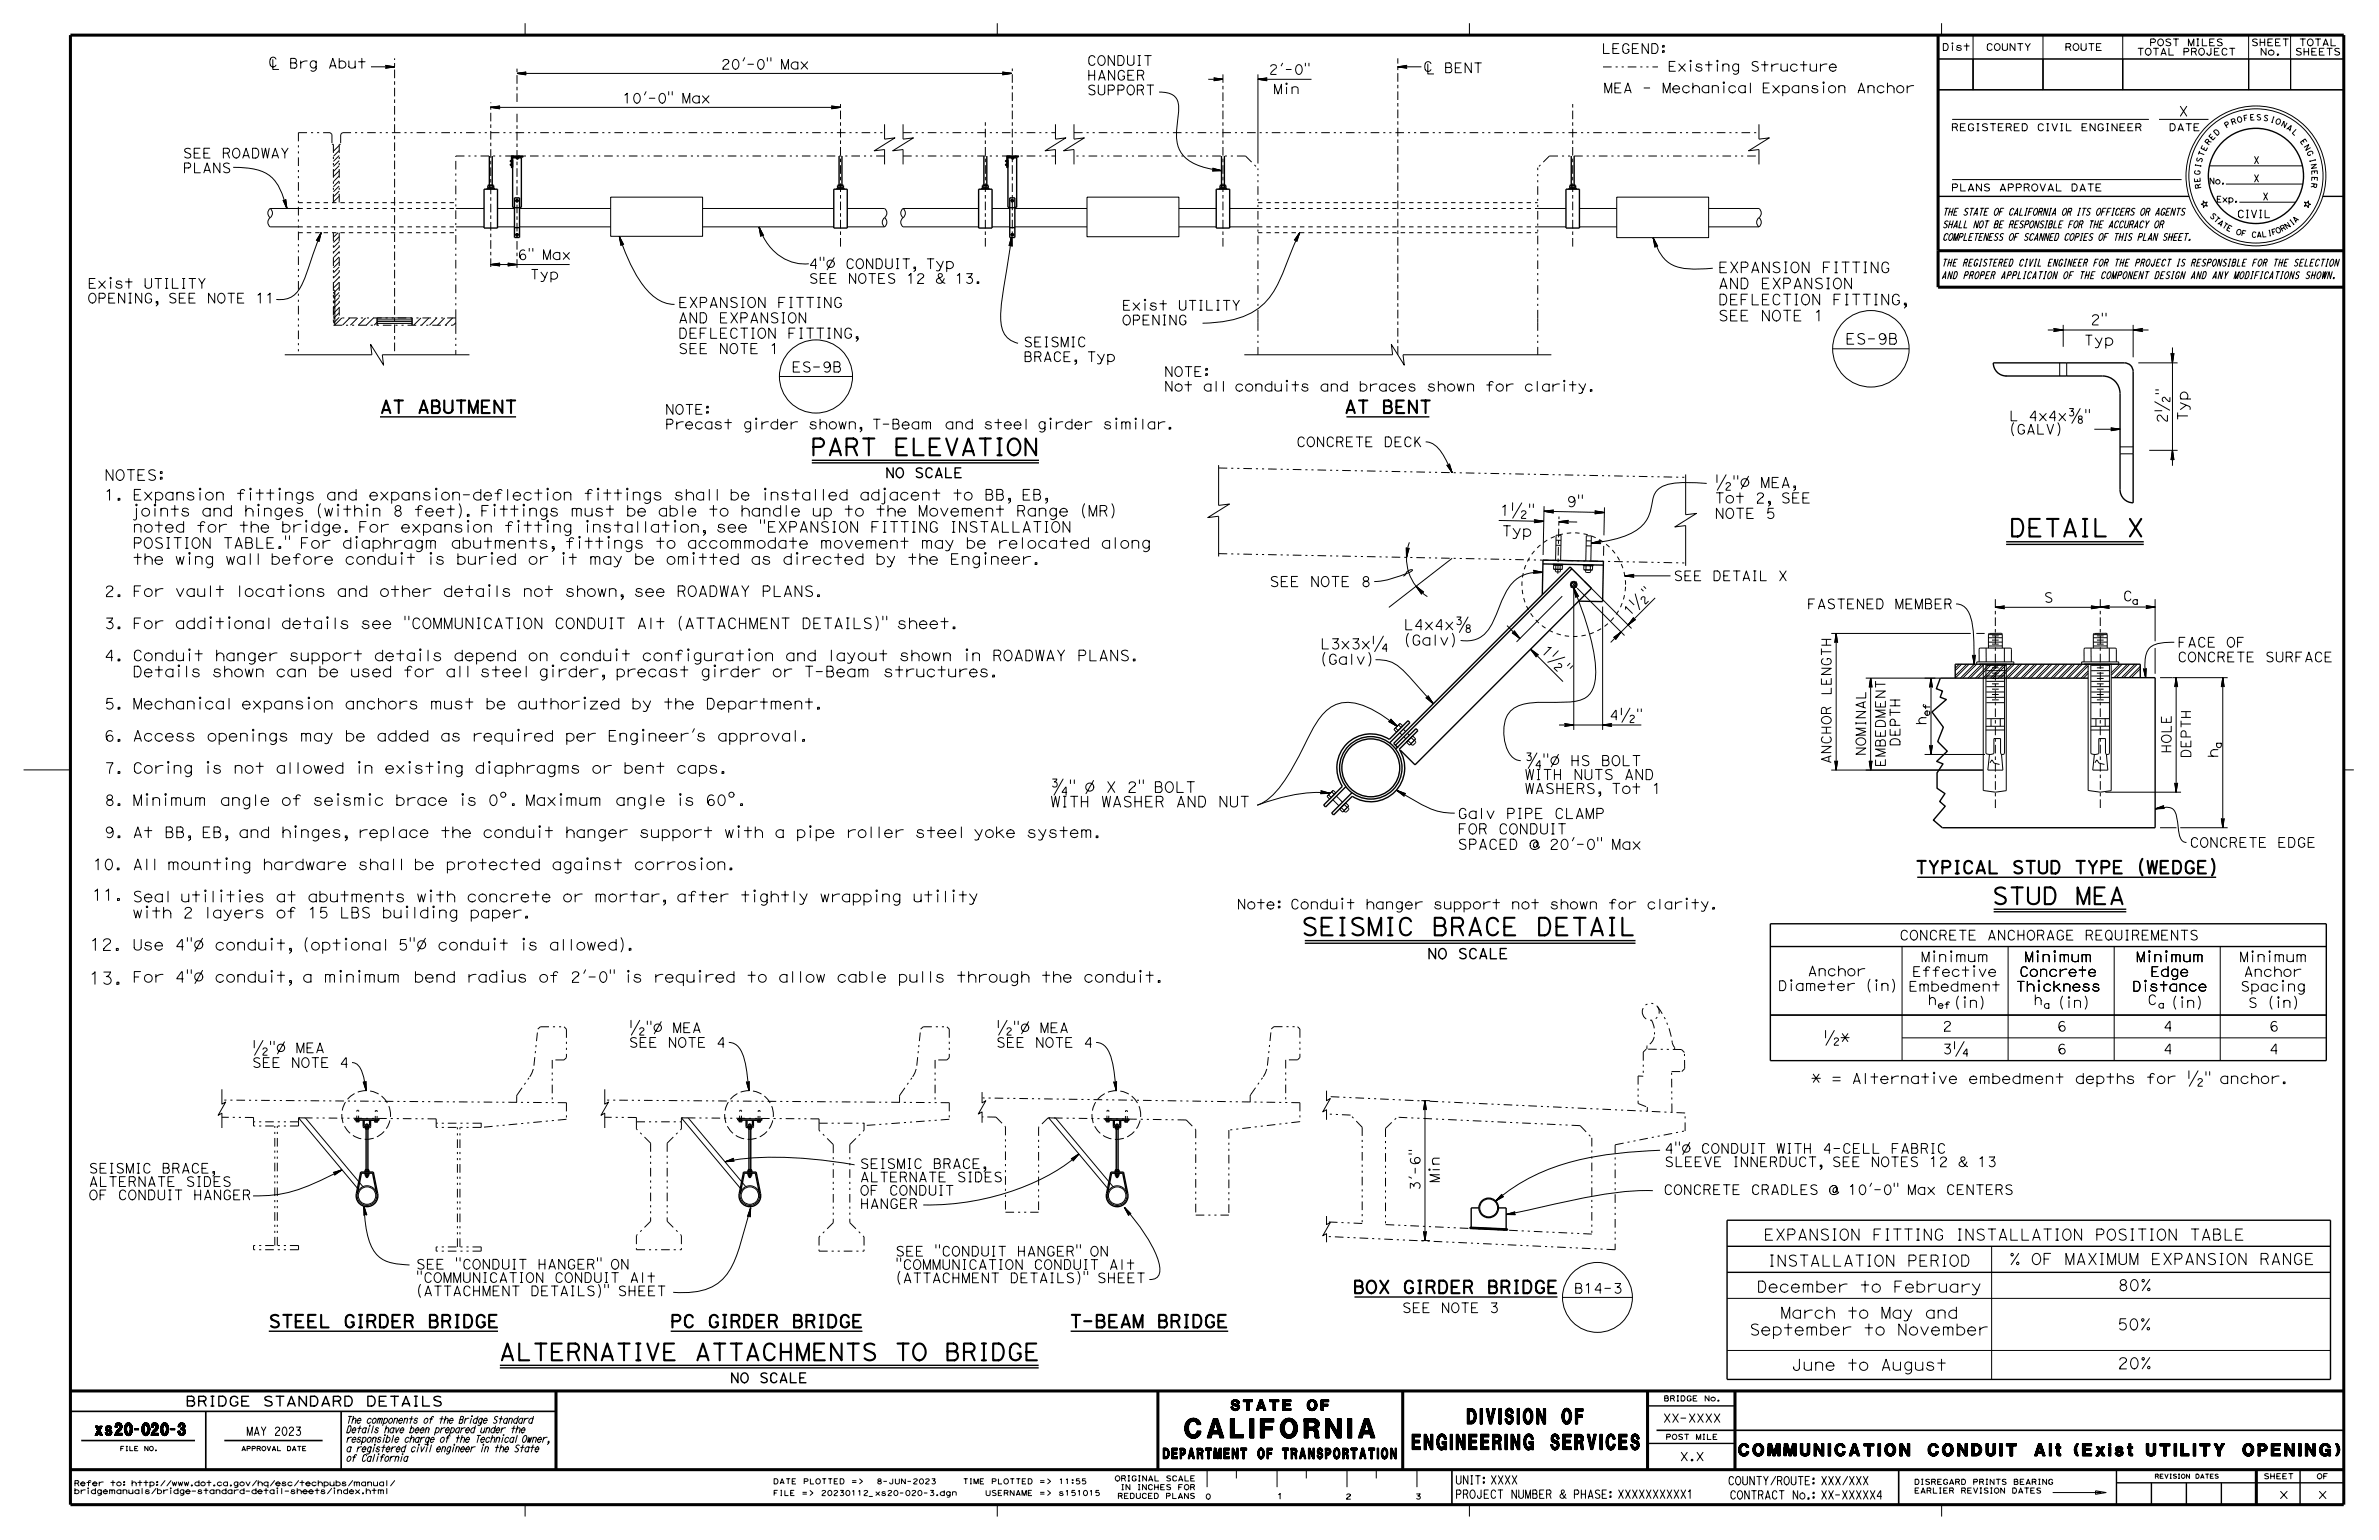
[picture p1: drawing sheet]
<svg xmlns="http://www.w3.org/2000/svg" width="432mm" height="279mm" viewBox="0 0 432 279" stroke-linecap="round" stroke-linejoin="round" font-family="sans-serif">
<defs><g id="words">
<text font-size="3.5" x="215" y="260.9">CALIFORNIA</text>
<g font-size="3.2">
<text x="364.6" y="97.3">DETAIL X</text>
<text x="236.2" y="169.7">SEISMIC BRACE DETAIL</text>
</g>
<g font-size="3">
<text x="147.1" y="82.6">PART ELEVATION</text>
<text x="361.5" y="164">STUD MEA</text>
<text x="90.6" y="246.8">ALTERNATIVE ATTACHMENTS TO BRIDGE</text>
</g>
<g font-size="2.8">
<text x="256.3" y="263">ENGINEERING SERVICES</text>
<text x="266.3" y="258.3">DIVISION OF</text>
</g>
<g font-size="2.3">
<text x="68.9" y="74.9">AT ABUTMENT</text>
<text x="244" y="74.9">AT BENT</text>
<text x="347.6" y="158.5">TYPICAL STUD TYPE (WEDGE)</text>
<text x="245.5" y="234.6">BOX GIRDER BRIDGE</text>
<text x="48.7" y="240.8">STEEL GIRDER BRIDGE</text>
<text x="121.6" y="240.8">PC GIRDER BRIDGE</text>
<text x="194.1" y="240.8">T-BEAM BRIDGE</text>
</g>
<g font-size="2.2">
<text x="16.1" y="178.6">13.</text>
<text x="17.3" y="260.4">xs20-020-3</text>
<text x="315.5" y="264.1">COMMUNICATION CONDUIT Alt (Exist UTILITY OPENING)</text>
</g>
<text font-size="2.1" x="16.3" y="172.4">12.</text>
<g font-size="2">
<text x="16.7" y="163.4">11. Seal utilities at abutments with concrete or mortar, after tightly wrapping utility</text>
<text x="320.1" y="225">EXPANSION FITTING INSTALLATION POSITION TABLE</text>
<text x="320.9" y="229.7">INSTALLATION PERIOD</text>
<text x="364.6" y="229.4">% OF MAXIMUM EXPANSION RANGE</text>
<text x="318.8" y="234.5">December to February</text>
<text x="323.1" y="239.2">March to May and</text>
<text x="384.3" y="234.2">80%</text>
<text x="317.5" y="242.2">September to November</text>
<text x="384.3" y="241.3">50%</text>
<text x="325.1" y="248.6">June to August</text>
<text x="384.3" y="248.3">20%</text>
</g>
<g font-size="1.9">
<text x="311.8" y="52.4">AND EXPANSION</text>
<text x="311.8" y="49.5">EXPANSION FITTING</text>
<text x="123.1" y="58.6">AND EXPANSION</text>
<text x="123.1" y="55.8">EXPANSION FITTING</text>
<text x="311.8" y="58.2">SEE NOTE 1</text>
<text x="311.8" y="55.3">DEFLECTION FITTING,</text>
<text x="379.4" y="58.9">2&quot;</text>
<text x="123.1" y="64.2">SEE NOTE 1</text>
<text x="123.1" y="61.4">DEFLECTION FITTING,</text>
<text x="334.9" y="62.4">ES-9B</text>
<text x="378.2" y="62.7">Typ</text>
<text x="143.6" y="67.5">ES-9B</text>
<text x="393.4" y="76.8" transform="rotate(-90 393.4 76.8)">2½</text>
<text x="397.1" y="76.4" transform="rotate(-90 397.1 76.4)">Typ</text>
<text x="18.9" y="87.2">NOTES:</text>
<text x="311.2" y="88.5">½&quot;Ø MEA,</text>
<text x="18.9" y="90.7">1. Expansion fittings and expansion-deflection fittings shall be installed adjacent to BB, EB,</text>
<text x="24" y="93.7">joints and hinges (within 8 feet). Fittings must be able to handle up to the Movement Range (MR)</text>
<text x="272.2" y="93.5" transform="rotate(1 272.2 93.5)">1 ½</text>
<text x="284.3" y="91.9" transform="rotate(1 284.3 91.9)">9</text>
<text x="311.2" y="94.1">NOTE 5</text>
<text x="311.2" y="91.3">Tot 2, SEE</text>
<text x="24" y="99.5">POSITION TABLE.&quot; For diaphragm abutments, fittings to accommodate movement may be relocated along</text>
<text x="24" y="96.6">noted for the bridge. For expansion fitting installation, see &quot;EXPANSION FITTING INSTALLATION</text>
<text x="272.5" y="97.2" transform="rotate(1 272.5 97.2)">T y p</text>
<text x="24" y="102.4">the wing wall before conduit is buried or it may be omitted as directed by the Engineer.</text>
<text x="230.4" y="106.4">SEE NOTE 8</text>
<text x="18.9" y="108.2">2. For vault locations and other details not shown, see ROADWAY PLANS.</text>
<text x="18.9" y="119.9">4. Conduit hanger support details depend on conduit configuration and layout shown in ROADWAY PLANS.</text>
<text x="18.9" y="114.1">3. For additional details see &quot;COMMUNICATION CONDUIT Alt (ATTACHMENT DETAILS)&quot; sheet.</text>
<text x="239.6" y="117.7">L3x3x¼</text>
<text x="254.8" y="117.1">(Galv)</text>
<text x="254.8" y="114.3">L4x4x?</text>
<text x="279.6" y="118.2" transform="rotate(44 279.6 118.2)">1 ½</text>
<text x="24" y="122.8">Details shown can be used for all steel girder, precast girder or T-Beam structures.</text>
<text x="239.6" y="120.5">(Galv)</text>
<text x="18.9" y="128.6">5. Mechanical expansion anchors must be authorized by the Department.</text>
<text x="18.9" y="134.5">6. Access openings may be added as required per Engineer's approval.</text>
<text x="18.9" y="140.3">7. Coring is not allowed in existing diaphragms or bent caps.</text>
<text x="190.6" y="143.8">¾&quot; Ø X 2&quot; BOLT</text>
<text x="276.7" y="144">WASHERS, Tot 1</text>
<text x="276.7" y="141.5">WITH NUTS AND</text>
<text x="276.7" y="138.9">¾&quot;Ø HS BOLT</text>
<text x="18.9" y="146.1">8. Minimum angle of seismic brace is 0^. Maximum angle is 60^.</text>
<text x="190.6" y="146.4">WITH WASHER AND NUT</text>
<text x="264.5" y="148.5">Galv PIPE CLAMP</text>
<text x="18.9" y="152">9. At BB, EB, and hinges, replace the conduit hanger support with a pipe roller steel yoke system.</text>
<text x="264.5" y="154.1">SPACED @ 20'-0&quot; Max</text>
<text x="264.5" y="151.3">FOR CONDUIT</text>
<text x="16.8" y="157.8">10.</text>
<text x="24" y="157.8">All mounting hardware shall be protected against corrosion.</text>
<text x="24" y="166.6">with 2 layers of 15 LBS building paper.</text>
<text x="24" y="172.4">Use 4&quot;Ø conduit, (optional 5&quot;Ø conduit is allowed).</text>
<text x="259" y="173.9">NO SCALE</text>
<text x="24" y="178.2">For 4&quot;Ø conduit, a minimum bend radius of 2'-0&quot; is required to allow cable pulls through the conduit.</text>
<text x="328.7" y="196.6">* = Alternative embedment depths for ½&quot; anchor.</text>
<text x="223.4" y="255.9">STATE OF</text>
<text x="211.1" y="264.7">DEPARTMENT OF TRANSPORTATION</text>
</g>
<g font-size="1.8">
<text x="197.3" y="11.9">CONDUIT</text>
<text x="290.7" y="9.7">LEGEND:</text>
<text x="130.9" y="12.5">20'-0&quot; Max</text>
<text x="197.3" y="17.2">SUPPORT</text>
<text x="197.3" y="14.5">HANGER</text>
<text x="291" y="16.8">MEA - Mechanical Expansion Anchor</text>
<text x="302.7" y="12.9">Existing Structure</text>
<text x="113" y="18.7">10'-0&quot; Max</text>
<text x="395.4" y="21.1">X</text>
<text x="33.2" y="28.7">SEE ROADWAY</text>
<text x="33.2" y="31.3">PLANS</text>
<text x="94" y="47.1">6&quot; Max</text>
<text x="15.9" y="52.3">Exist UTILITY</text>
<text x="96.2" y="50.7">Typ</text>
<text x="146.8" y="51.4">SEE NOTES 12 &amp; 13.</text>
<text x="146.8" y="48.7">4&quot;Ø CONDUIT, Typ</text>
<text x="15.9" y="55">OPENING, SEE NOTE 11</text>
<text x="203.6" y="59">OPENING</text>
<text x="203.6" y="56.3">Exist UTILITY</text>
<text x="185.7" y="65.6">BRACE, Typ</text>
<text x="185.7" y="62.9">SEISMIC</text>
<text x="211.3" y="71">Not all conduits and braces shown for clarity.</text>
<text x="211.3" y="68.3">NOTE:</text>
<text x="120.7" y="77.8">Precast girder shown, T-Beam and steel girder similar.</text>
<text x="120.7" y="75.2">NOTE:</text>
<text x="364.6" y="76.3">L 4x4x?&quot;</text>
<text x="235.3" y="81.1">CONCRETE DECK</text>
<text x="364.6" y="78.8">(GALV)</text>
<text x="160.7" y="86.7">NO SCALE</text>
<text x="303.7" y="105.4">SEE DETAIL X</text>
<text x="295.7" y="111.9" transform="rotate(-45 295.7 111.9)">1 ½</text>
<text x="328" y="110.5">FASTENED MEMBER</text>
<text x="370.9" y="109.3">S</text>
<text x="385.3" y="109">C</text>
<text x="395.2" y="117.4">FACE OF</text>
<text x="395.2" y="120.1">CONCRETE SURFACE</text>
<text x="338.6" y="137.2" transform="rotate(-90 338.6 137.2)">NOMINAL</text>
<text x="344.9" y="135.5" transform="rotate(-90 344.9 135.5)">DEPTH</text>
<text x="402.6" y="137.5" transform="rotate(-90 402.6 137.5)">h</text>
<text x="342.2" y="139.2" transform="rotate(-90 342.2 139.2)">EMBEDMENT</text>
<text x="397.4" y="153.7">CONCRETE EDGE</text>
<text x="224.5" y="164.9">Note: Conduit hanger support not shown for clarity.</text>
<text x="344.7" y="170.6">CONCRETE ANCHORAGE REQUIREMENTS</text>
<text x="322.7" y="179.7">Diameter (in)</text>
<text x="328.1" y="177.1">Anchor</text>
<text x="346.4" y="179.8">Embedment</text>
<text x="347" y="177.2">Effective</text>
<text x="348.6" y="174.5">Minimum</text>
<text x="365.9" y="179.8">Thickness</text>
<text x="366.5" y="177.2">Concrete</text>
<text x="367.4" y="174.5">Minimum</text>
<text x="387" y="179.8">Distance</text>
<text x="387.7" y="174.5">Minimum</text>
<text x="390.3" y="177.2">Edge</text>
<text x="406.4" y="174.5">Minimum</text>
<text x="406.6" y="179.8">Spacing</text>
<text x="407.2" y="177.2">Anchor</text>
<text x="349.9" y="182.3">h</text>
<text x="354.7" y="182.8">(in)</text>
<text x="369.1" y="182.3">h</text>
<text x="373.5" y="182.8">(in)</text>
<text x="389.8" y="182.3">C</text>
<text x="408" y="182.8">S (in)</text>
<text x="45.7" y="191">½&quot;Ø MEA</text>
<text x="114.1" y="190">SEE NOTE 4</text>
<text x="114.1" y="187.3">½&quot;Ø MEA</text>
<text x="180.8" y="190">SEE NOTE 4</text>
<text x="180.8" y="187.3">½&quot;Ø MEA</text>
<text x="330.9" y="189.2">½*</text>
<text x="352.6" y="187.1">2</text>
<text x="352.6" y="191.2">3¼</text>
<text x="373.4" y="187.1">6</text>
<text x="373.4" y="191.2">6</text>
<text x="392.6" y="187.1">4</text>
<text x="392.6" y="191.2">4</text>
<text x="411.9" y="187.1">6</text>
<text x="411.9" y="191.2">4</text>
<text x="45.7" y="193.7">SEE NOTE 4</text>
<text x="302.1" y="209.3">4&quot;Ø CONDUIT WITH 4-CELL FABRIC</text>
<text x="16.1" y="215.3">ALTERNATE SIDES</text>
<text x="16.1" y="212.8">SEISMIC BRACE,</text>
<text x="156.1" y="214.4">ALTERNATE SIDES</text>
<text x="156.1" y="212">SEISMIC BRACE,</text>
<text x="261.3" y="214.6" transform="rotate(-90 261.3 214.6)">Min</text>
<text x="302.1" y="211.7">SLEEVE INNERDUCT, SEE NOTES 12 &amp; 13</text>
<text x="16.1" y="217.7">OF CONDUIT HANGER</text>
<text x="156.1" y="219.3">HANGER</text>
<text x="156.1" y="216.8">OF CONDUIT</text>
<text x="257.7" y="216" transform="rotate(-90 257.7 216)">3'-6&quot;</text>
<text x="301.9" y="216.7">CONCRETE CRADLES @ 10'-0&quot; Max CENTERS</text>
<text x="162.5" y="227.9">SEE &quot;CONDUIT HANGER&quot; ON</text>
<text x="75.5" y="232.7">&quot;COMMUNICATION CONDUIT Alt</text>
<text x="75.5" y="230.3">SEE &quot;CONDUIT HANGER&quot; ON</text>
<text x="162.5" y="232.7">(ATTACHMENT DETAILS)&quot; SHEET</text>
<text x="162.5" y="230.3">&quot;COMMUNICATION CONDUIT Alt</text>
<text x="75.5" y="235.1">(ATTACHMENT DETAILS)&quot; SHEET</text>
<text x="254.5" y="238.2">SEE NOTE 3</text>
<text x="285.7" y="234.6">B14-3</text>
<text x="132.5" y="250.9">NO SCALE</text>
<text x="33.6" y="255.1">BRIDGE STANDARD DETAILS</text>
<text x="420.7" y="271.9">x</text>
</g>
<g font-size="1.5">
<text x="44.7" y="260.4">MAY 2023</text>
<text x="301.8" y="258">XX-XXXX</text>
<text x="264.1" y="269.3">UNIT: XXXX</text>
<text x="304.8" y="265">X.X</text>
<text x="313.6" y="269.4">COUNTY/ROUTE: XXX/XXX</text>
<text x="264.1" y="271.8">PROJECT NUMBER &amp; PHASE: XXXXXXXXXX1</text>
<text x="313.9" y="272">CONTRACT No.: XX-XXXXX4</text>
</g>
<text font-size="1.4" x="406" y="39.5">CIVIL</text>
<g font-size="1.3">
<text x="354.1" y="23.7">REGISTERED CIVIL ENGINEER</text>
<text x="393.6" y="23.7">DATE</text>
<text x="409" y="29.7">X</text>
<text x="354.1" y="34.7">PLANS APPROVAL DATE</text>
<text x="409" y="33">X</text>
<text x="352.5" y="41.3">SHALL NOT BE RESPONSIBLE FOR THE ACCURACY OR</text>
<text x="352.5" y="39.1">THE STATE OF CALIFORNIA OR ITS OFFICERS OR AGENTS</text>
<text x="410.7" y="36.3">X</text>
<text x="352.5" y="43.6">COMPLETENESS OF SCANNED COPIES OF THIS PLAN SHEET.</text>
<text x="352.4" y="50.6">AND PROPER APPLICATION OF THE COMPONENT DESIGN AND ANY MODIFICATIONS SHOWN.</text>
<text x="352.4" y="48.3">THE REGISTERED CIVIL ENGINEER FOR THE PROJECT IS RESPONSIBLE FOR THE SELECTION</text>
<text x="62.8" y="263.4">a registered civil engineer in the State</text>
<text x="62.8" y="261.7">responsible charge of the Technical Owner,</text>
<text x="62.8" y="260">Details have been prepared under the</text>
<text x="62.8" y="258.2">The components of the Bridge Standard</text>
<text x="62.8" y="265.1">of California</text>
</g>
<g font-size="1.2">
<text x="352.5" y="9.2">Dist</text>
<text x="360.4" y="9.2">COUNTY</text>
<text x="374.7" y="9.2">ROUTE</text>
<text x="387.8" y="10">TOTAL PROJECT</text>
<text x="390.1" y="8.3">POST MILES</text>
<text x="408.6" y="8.3">SHEET</text>
<text x="410.2" y="10">No.</text>
<text x="416.5" y="10">SHEETS</text>
<text x="417.3" y="8.3">TOTAL</text>
<text x="386.9" y="109.7">a</text>
<text x="350.3" y="130" transform="rotate(-90 350.3 130)">ef</text>
<text x="403.2" y="135.8" transform="rotate(-90 403.2 135.8)">a</text>
<text x="351.7" y="183">ef</text>
<text x="370.9" y="183">a</text>
<text x="391.7" y="182.9">a</text>
</g>
<g font-size="1.1">
<text x="400.9" y="33.4">No.</text>
<text x="402.3" y="36.7">Exp.</text>
</g>
<g font-size="1">
<text x="404.1" y="23.3" transform="rotate(-31 404.1 23.3)">P</text>
<text x="405.1" y="22.7" transform="rotate(-20 405.1 22.7)">R</text>
<text x="406.1" y="22.3" transform="rotate(-15 406.1 22.3)">O</text>
<text x="407.3" y="22" transform="rotate(-10 407.3 22)">F</text>
<text x="408.4" y="21.8" transform="rotate(-4 408.4 21.8)">E</text>
<text x="409.5" y="21.8" transform="rotate(1 409.5 21.8)">S</text>
<text x="410.7" y="21.8" transform="rotate(12 410.7 21.8)">S</text>
<text x="412" y="22.1" transform="rotate(17 412 22.1)">I</text>
<text x="412.9" y="22.3" transform="rotate(22 412.9 22.3)">O</text>
<text x="413.9" y="22.8" transform="rotate(28 413.9 22.8)">N</text>
<text x="414.9" y="23.3" transform="rotate(33 414.9 23.3)">A</text>
<text x="399.6" y="29.6" transform="rotate(-74 399.6 29.6)">S</text>
<text x="399.9" y="28.5" transform="rotate(-69 399.9 28.5)">T</text>
<text x="400.3" y="27.5" transform="rotate(-63 400.3 27.5)">E</text>
<text x="400.9" y="26.4" transform="rotate(-53 400.9 26.4)">R</text>
<text x="401.5" y="25.5" transform="rotate(-47 401.5 25.5)">E</text>
<text x="402.3" y="24.7" transform="rotate(-42 402.3 24.7)">D</text>
<text x="415.9" y="24" transform="rotate(44 415.9 24)">L</text>
<text x="417.4" y="25.6" transform="rotate(55 417.4 25.6)">E</text>
<text x="418.1" y="26.6" transform="rotate(60 418.1 26.6)">N</text>
<text x="418.6" y="27.6" transform="rotate(65 418.6 27.6)">G</text>
<text x="419.2" y="28.9" transform="rotate(76 419.2 28.9)">I</text>
<text x="419.4" y="29.8" transform="rotate(81 419.4 29.8)">N</text>
<text x="399.3" y="31.8" transform="rotate(-85 399.3 31.8)">G</text>
<text x="399.4" y="33.1" transform="rotate(-96 399.4 33.1)">E</text>
<text x="399.4" y="30.5" transform="rotate(-79 399.4 30.5)">I</text>
<text x="399.6" y="34.2" transform="rotate(-101 399.6 34.2)">R</text>
<text x="419.5" y="33.1" transform="rotate(98 419.5 33.1)">R</text>
<text x="419.6" y="30.9" transform="rotate(87 419.6 30.9)">E</text>
<text x="419.6" y="32" transform="rotate(92 419.6 32)">E</text>
<text x="401" y="39.2" transform="rotate(46 401 39.2)">S</text>
<text x="401.7" y="39.9" transform="rotate(41 401.7 39.9)">T</text>
<text x="402.4" y="40.6" transform="rotate(37 402.4 40.6)">A</text>
<text x="403.2" y="41.1" transform="rotate(32 403.2 41.1)">T</text>
<text x="404" y="41.7" transform="rotate(27 404 41.7)">E</text>
<text x="415" y="41.6" transform="rotate(-34 415 41.6)">N</text>
<text x="416" y="40.9" transform="rotate(-38 416 40.9)">I</text>
<text x="416.6" y="40.5" transform="rotate(-43 416.6 40.5)">A</text>
<text x="405.7" y="42.4" transform="rotate(18 405.7 42.4)">O</text>
<text x="406.7" y="42.7" transform="rotate(13 406.7 42.7)">F</text>
<text x="408.6" y="43" transform="rotate(4 408.6 43)">C</text>
<text x="409.6" y="43.1" transform="rotate(-1 409.6 43.1)">A</text>
<text x="410.5" y="43" transform="rotate(-6 410.5 43)">L</text>
<text x="411.7" y="42.9" transform="rotate(-10 411.7 42.9)">I</text>
<text x="412.4" y="42.7" transform="rotate(-15 412.4 42.7)">F</text>
<text x="413.3" y="42.4" transform="rotate(-24 413.3 42.4)">O</text>
<text x="414.2" y="42.1" transform="rotate(-29 414.2 42.1)">R</text>
<text x="301.9" y="254.2">BRIDGE No.</text>
<text x="302.3" y="261.2">POST MILE</text>
<text x="13.4" y="269.6">Refer to: http://www.dot.ca.gov/hq/esc/techpubs/manual/</text>
<text x="140.3" y="269.2">DATE PLOTTED =&gt;</text>
<text x="174.7" y="269.2">TIME PLOTTED =&gt;</text>
<text x="192.1" y="269.2">11:55</text>
<text x="202.3" y="268.7">ORIGINAL SCALE</text>
<text x="347.4" y="269.3">DISREGARD PRINTS BEARING</text>
<text x="410.8" y="268.3">SHEET</text>
<text x="420.5" y="268.3">OF</text>
<text x="13.4" y="271">bridgemanuals/bridge-standard-detail-sheets/index.html</text>
<text x="140.3" y="271.3">FILE =&gt;</text>
<text x="149" y="271.3">20230112_xs20-020-3.dgn</text>
<text x="178.8" y="271.3">USERNAME =&gt;</text>
<text x="192.1" y="271.3">s151015</text>
<text x="202.8" y="271.9">REDUCED PLANS</text>
<text x="203.4" y="270.3">IN INCHES FOR</text>
<text x="218.8" y="272">0</text>
<text x="231.8" y="271.9">1</text>
<text x="244.2" y="272">2</text>
<text x="256.9" y="272">3</text>
<text x="347.4" y="270.9">EARLIER REVISION DATES</text>
</g>
<g font-size=".8">
<text x="21.8" y="263.2">FILE NO.</text>
<text x="43.8" y="263.2">APPROVAL DATE</text>
<text x="391.1" y="268.2">REVISION DATES</text>
</g>
</g></defs>
<g fill="none" stroke="#000" stroke-width=".18">
<path d="M49.5 10.8v1.8h1.1M50.1 10.7a.6 .6 0 0 0-.8-.3 .6 .6 0 0 0-.3 .8 .67 .67 0 0 0 .1 .8 .67 .67 0 0 0 .8 0l.2-.2M52.8 10.6h.6a.44 .44 0 0 1 .4 .3 .44 .44 0 0 1-.2 .5 .51 .51 0 0 1 .3 .5 .51 .51 0 0 1-.4 .5h-.7zM52.8 11.4h.8M54.6 11.1v1.3M55.8 11.1h-.7l-.5 .4M57.4 11.1v1.4a.58 .58 0 0 1-1 .3M57.4 11.4a.59 .59 0 0 0-.9-.2 .59 .59 0 0 0 0 .9 .59 .59 0 0 0 .9-.1M59.8 12.4l.6-1.8 .6 1.8M60 11.9h.9M61.6 11.2a.7 .7 0 0 1 1 0 .7 .7 0 0 1 0 1 .7 .7 0 0 1-1 0M61.6 10.6v1.8"/>
<path d="M63.3 11.1v1l.5 .3a.52 .52 0 0 0 .7-.3M64.5 11.1v1.3M65.1 11.2h1.2M65.7 10.6v1.8M67.3 12.1h4.3M70 11.9l1.6 .2M70 12v.3M70 12v-.2l1.6 .3M70 12l1.6 .1M70.1 12.1h1.5M71.6 12.1l-1.6 .2M71.6 12.1l-1.5 .1"/>
<path d="M71.6 12.1l-1.6 .3v-.1M89.1 19.5l1.6 .2M89.1 19.5l1.6 .3v-.2M89.1 19.5h63.5M89.1 19.5l1.6 .1M89.1 19.5l1.5 .1M90.6 19.4l-1.5 .1M90.7 19.3v-.1l-1.6 .3M90.7 19.3l-1.6 .2M90.7 19.3v.3M93.8 13.3l1.7 .3-.1-.1M93.8 13.3l1.7 .2"/>
<path d="M93.8 13.3h89.8M93.8 13.3l1.6 .2M93.8 13.3l1.6 .1M95.3 4.2v2.2M95.4 13.3h-1.6M95.4 13.2l.1-.2-1.7 .3M95.4 13.2l-1.6 .1M95.4 13.2v.3M95.5 13.1l-1.7 .2M117.3 16.6l-.3 .6M121.4 16.6v.6M122 16.6v.6"/>
<path d="M135.2 10.5l-.3 .6M139.3 10.5v.6M139.9 10.5v.6M150.9 19.3l1.7 .2M151 19.3l1.6 .2M151 19.3l-.1-.1 1.7 .3M151 19.3v.3M151 19.4l1.6 .1M152.6 19.5l-1.7 .3 .1-.2M152.6 19.5l-1.7 .2M152.6 19.5l-1.6 .1M181 4.2v2.2"/>
<path d="M182 13.1l1.6 .2M182 13.2l-.1-.2 1.7 .3M182 13.2v.3M182 13.2l1.6 .1M182.1 13.3h1.5M183.6 13.3l-1.6 .2M183.6 13.3l-1.5 .1M183.6 13.3l-1.7 .3 .1-.1M210.4 16.7a3.3 3.3 0 0 1 3.2 1.3 6.8 6.8 0 0 1 .1 4.2 7.7 7.7 0 0 0 .9 5.8 8 8 0 0 0 4.9 2.6l2.2 .4M219.3 14.4h2.7M220.3 14.2l1.7 .2M220.4 14.2l-.1-.1 1.7 .3"/>
<path d="M220.4 14.2l1.6 .2M220.4 14.2v.3M220.4 14.3l1.6 .1M222 14.4l-1.6 .1M222 14.4l-1.7 .3 .1-.2M222 14.4l-1.7 .2M228.3 14.4l1.7 .3-.1-.2M228.3 14.4l1.7 .2M228.3 14.4h9.7M228.3 14.4l1.6 .1M228.3 13.5v16.2M229.9 14.3l-1.6 .1"/>
<path d="M229.9 14.2l-1.6 .2M229.9 14.2l.1-.1-1.7 .3M229.9 14.2v.3M230 14.2l-1.7 .2M230.6 12.1a.49 .49 0 0 1 .7-.4 .49 .49 0 0 1 .2 .7l-.6 .6-.3 .5h1.1M231.3 17.1v-1.8l.7 1.8 .6-1.8v1.8M232.8 11.4l-.3 .6M233.4 12.6h1M233.5 15.8v1.3M234.5 16.1a.6 .6 0 0 1 .6-.4 .6 .6 0 0 1 .5 .4M234.5 15.7v1.4M235.4 11.9a.6 .6 0 0 1 .7 0 .6 .6 0 0 1 .3 .7 .62 .62 0 0 1-.3 .7 .62 .62 0 0 1-.7 0 1.18 1.18 0 0 1 0-1.4z"/>
<path d="M235.6 16.1v1M236.9 11.4v.6M237.6 11.4v.6M253.7 12.1h4.3M253.7 12.1l1.6 .2M253.7 12.1l1.5 .1M253.7 12.1l1.7 .3-.1-.1M255.2 12.1h-1.5M255.3 12l.1-.2-1.7 .3M255.3 12l-1.6 .1M255.3 12v.3M255.3 11.9l-1.6 .2"/>
<path d="M259.2 11.6v1.8h1M259.7 11.5a.6 .6 0 0 0-.7-.3 .6 .6 0 0 0-.4 .8 .67 .67 0 0 0 .2 .8 .67 .67 0 0 0 .8 0l.1-.2M262.4 11.4h.6a.44 .44 0 0 1 .4 .4 .44 .44 0 0 1-.2 .4 .51 .51 0 0 1 .3 .5 .51 .51 0 0 1-.3 .5h-.8zM262.4 12.2h.8M264.2 12.3h.7M265.2 11.4h-1v1.8h1.1M266.7 4.2v2.2M267 11.4v1.8l-1.1-1.8v1.8M267.7 11.4h1.2M268.3 11.4v1.8M306.9 11.6v1.3M311.7 11.6v1.3"/>
<path d="M312.9 15.6v1.3M331 15.6v1.3M351.8 10.7h6.3v5.6h-6.3zM351.8 10.7h73.6M352.4 4.2v2.2M354.4 8.3v.9M358.1 10.7h12.7v5.6h-12.7zM358.1 6.4v9.9M370.8 6.4v9.9M370.8 10.7h14.5v5.6h-14.5zM385.3 10.7h22.8v5.6h-22.8zM385.3 6.4v9.9"/>
<path d="M408.1 6.4v9.9M408.1 10.7h7.7v5.6h-7.7zM415.8 6.4v9.9M415.8 10.7h9.6v5.6h-9.6zM42.3 30.4a12.8 12.8 0 0 1 6.1 1.1 8.1 8.1 0 0 1 3.3 5l.4 1.3M49 37.8a1.04 1.04 0 0 1 0 1.7M49 37.8a1.04 1.04 0 0 0 0 1.7M49 39.5a1.04 1.04 0 0 0 0 1.7h5.2M49 37.8h5.2M51.4 36.3l.7 1.5M51.5 36.3l.6 1.5M51.6 36.4l.5 1.4"/>
<path d="M51.7 36.4l.4 1.4M51.7 36.4l-.4-.1 .8 1.5M51.7 36.3l.4 1.5M51.8 36.3l.3 1.5M51.8 36.3l.1-.2 .2 1.7M51.8 36.3l-.1 .1M51.8 36.2l.3 1.6M61.6 35.6l-1.1 1M61.6 34.7l-1.1 1M61.6 33.7l-1.1 1.1M61.6 32.8l-1.1 1.1M61.6 31.9l-1.1 1.1"/>
<path d="M61.6 31l-1.1 1M61.6 30.1l-1.1 1M61.6 29.1l-1.1 1.1M61.6 28.2l-1.1 1.1M61.6 27.3l-1.1 1.1M61.6 26.4l-1.1 1M82.7 37.8h5.2M90.3 37.8h3.1M92.7 29.1v.3M92.7 30h.1M92.7 29.7v.3M92.7 29.1h.1"/>
<path d="M92.7 29.7h.1v.4M92.8 29.1h.1M92.8 29.2v.1M92.8 29.3v.1M92.8 29.1v.1M92.8 29.8v.2M92.8 30h.1M92.8 29.2l-.2-.1v.2h.2M92.8 29.8h-.2l.1 .2M92.8 29.8h.1M92.8 29.4h.1M92.8 30.1h.1"/>
<path d="M92.8 29.1v.3h-.1M93.6 28.5h.6h-.6l.1 .3M93.7 28.6h.1M93.7 28.8h.4M93.7 28.5v.1M93.7 36.2h.3l.1 .2-.1 .2h-.3l-.1-.2zM93.8 28.6h.2M94 28.6h.1M94 28.6v.3h-.2v-.3M94.1 28.5v.1M94.1 28.8h.1M94.1 28.6v.2"/>
<path d="M94.3 37.8h16.5M110.8 35.8h16.7v7.1h-16.7zM127.5 37.8h23.8M153.8 37.8h6.8a1.04 1.04 0 0 1 0 1.7M160.6 22.5v2.7l1.8-.2-3.7 2.4 1.9-.3v2.7M160.6 39.5a1.04 1.04 0 0 0 0 1.7M160.6 39.5a1.04 1.04 0 0 1 0 1.7M163.9 37.8h13.7M163.9 37.8a1.04 1.04 0 0 1 0 1.7M163.9 37.8a1.04 1.04 0 0 0 0 1.7M163.9 39.5a1.04 1.04 0 0 0 0 1.7h13.7M163.9 22.5v2.7l1.9-.2-3.8 2.4 1.9-.3v2.7"/>
<path d="M180.1 37.8h3.2M182.6 30h.1M182.6 29.1v.3M182.6 29.7v.3M182.6 29.1h.1M182.6 29.7h.1v.4M182.7 29.2v.1M182.7 29.3v.1M182.7 29.1v.1M182.7 29.8v.2M182.7 30h.1M182.7 29.2h-.2v.1h.2"/>
<path d="M182.7 29.8h-.2l.1 .2M182.7 29.1h.1M182.7 29.8h.1M182.7 29.4h.1M182.7 30.1h.1M182.7 29.1v.3h-.1v-.3M183.5 28.5h.6zM183.6 28.6v.2M183.6 28.6h.1M183.6 28.8h.3M183.6 28.8h.1M183.6 28.5v.1"/>
<path d="M183.6 36.2h.3l.1 .2-.1 .2h-.3l-.1-.2zM183.7 28.6h.2M183.7 28.6v.3h.2v-.1M183.9 28.6h.1M183.9 28.8h.1M183.9 28.6v.2M184 28.5v.1M184 28.6v.2M184 28.8h-.4M184.2 37.8h13.1M191.6 22.5v2.7l1.9-.2-3.8 2.4 1.9-.3v2.7M194.9 22.5v2.7l1.9-.2-3.7 2.4 1.8-.3v2.7"/>
<path d="M197.3 35.8h16.7v7.1h-16.7zM214 37.8h6.8M220.1 30.6l1.6 .4M220.1 30.9l-.1 .1h1.7M220.1 30.9l1.6 .1M220.2 30.6l-.1-.1 1.6 .5M220.2 30.6v.2M220.2 30.6l1.5 .4M220.2 30.9l1.5 .1M220.2 30.7l1.5 .3M220.2 30.8l1.5 .2M220.2 30.8l-.1 .1"/>
<path d="M221.7 31h-1.6M223.2 37.8h5.1M279.1 37.8h5.1M286.7 37.8h6.7M293.4 35.8h16.7v7.3h-16.7zM310.1 37.8h9.2a1.04 1.04 0 0 1 0 1.7M319.3 39.5a1.04 1.04 0 0 0 0 1.7M319.3 39.5a1.04 1.04 0 0 1 0 1.7M319.3 22.5v2.7l1.8-.2-3.7 2.4 1.9-.3v2.7M354.3 32.6h41.7M354.3 21.7h35.7M391.9 21.7h9"/>
<path d="M399.9 36.4l.3 .4 .4-.1-.2 .3 .2 .4-.4-.1-.3 .4v-.5l-.4-.1 .4-.2zM401 30.1h16.9M404 33.4h14M406.5 36.7h10.2M418.3 36.7l.4 .1 .3-.3v.4l.4 .2-.4 .1v.5l-.3-.4-.4 .1 .2-.4zM20.1 51v1.3M57.7 43.6l.1 .1M58.3 42.2l-2.2 6.2a13.8 13.8 0 0 1-2.5 4.9 4.1 4.1 0 0 1-3.4 1M58.3 42.2l-.6 1.4M58.3 42.2l-.5 1.5M58.3 42.2l-.4 1.7-.1-.2M58.3 42.2l-.7 1.4"/>
<path d="M58.3 42.2l-.4 1.6M58.3 42.2l-.8 1.4M58.3 42.2l-.9 1.4h.3M60.5 52.7h.3v6.3M60.5 53l.3 .4M60.5 54.5l.3 .5M60.5 53.7l.3 .5M60.5 55.5l.3 .5M60.5 56.5l.3 .4M60.5 57.4l.3 .4M60.5 58.3l.3 .4M61.4 42.2l-.9 .9"/>
<path d="M61.6 56.7l-1.1 1.1M61.6 55.8l-1.1 1.1M61.6 54.9l-1.1 1M61.6 54l-1.1 1M61.6 53l-1.1 1.1M61.6 52.1l-1.1 1.1M61.6 51.2l-1.1 1.1M61.6 50.3l-1.1 1M61.6 49.4l-1.1 1M61.6 48.5l-1.1 1M61.6 47.5l-1.1 1.1M61.6 46.6l-1.1 1.1"/>
<path d="M61.6 45.7l-1.1 1.1M61.6 44.8l-1.1 1M61.6 43.9l-1.1 1M61.6 42.9l-1.1 1.1M61.6 57.6l-1.1 1M62 57.7l-1.3 1.3M63.5 57.7l-1.3 1.3M64.9 57.7l-1.3 1.3M66.4 57.7l-1.4 1.3M67.8 57.7l-1.3 1.3M68.4 58.5l-.5 .5M68.4 58h6.4"/>
<path d="M68.4 58.3h6.4M68.4 58.7h6.4M68.4 59v-1.3h6.4v1.3M76.4 57.7l-1.3 1.3M77.8 57.7l-1.3 1.3M79.3 57.7l-1.3 1.3M80.7 57.7l-1.3 1.3M82.2 57.7l-1.4 1.3M82.7 57.7v1.3M82.7 41.2h5.2M82.7 58.5l-.4 .5M89.1 48h14.3"/>
<path d="M89.1 48l1.5 .1M89.1 48l1.6 .1M89.1 48l1.7 .3-.1-.2M89.1 48l1.6 .2M90.3 41.2h3.1M90.6 47.9l-1.5 .1M90.7 47.9l-1.6 .1M90.7 47.9l.1-.2-1.7 .3M90.7 47.9v.2M90.7 47.8l-1.6 .2M92.2 47.8l1.6 .2M92.3 47.9l1.5 .1"/>
<path d="M92.3 47.9v.2M92.3 47.9l-.1-.2 1.6 .3M93.7 42.4h.3l.1 .2-.1 .2h-.3l-.1-.2zM93.8 48l-1.5 .1M93.8 48l-1.6 .2M93.8 48l-1.6 .3 .1-.2M94.3 41.2h16.5M96.1 45v.6M96.7 45v.6M112.4 42.9l.3 1.6M112.4 42.9l.7 1.5M112.4 42.9l.6 1.4"/>
<path d="M112.4 42.9l.3 1.7 .2-.3M112.4 42.9a30.6 30.6 0 0 0 4.9 9.6 7 7 0 0 0 5.1 2.7M112.4 42.9l.8 1.5h-.1M112.4 42.9l.4 1.6M112.4 42.9l.5 1.5M112.4 42.9l.5 1.4M112.9 44.3l.2 .1M127.5 41.2h23.8M137.8 41.2l.6 1.5M137.8 41.2l.5 1.5M137.8 41.2l.3 1.7 .1-.1M137.8 41.2l.3 1.7"/>
<path d="M137.8 41.2a9 9 0 0 0 8.1 6.7h.9M137.8 41.2l.8 1.5h-.2M137.8 41.2l.4 1.6M137.8 41.2l.4 1.5M137.8 41.2l.7 1.5M138.3 42.7h.1M138.3 42.7l-.1 .1M148.9 46.7v.6M149.5 46.7v.6M151.4 46.8l-1.3 2.1M153.8 41.2h6.8M180.1 41.2h3.2"/>
<path d="M183.4 44.5l.1 .1M183.4 44.5h-.1M183.6 43l.1 1.7-.2-.1M183.6 43l-.3 1.5M183.6 43v1.6M183.6 43l-.1 1.5M183.6 43l-1.5 9.8a15.1 15.1 0 0 0-.1 7.3 3.7 3.7 0 0 0 2.8 2.2M183.6 43l-.4 1.6M183.6 43l-.2 1.5M183.6 43l-.5 1.6 .2-.1M183.6 43l-.1 1.6M183.6 42.4h.3l.1 .2-.1 .2h-.3l-.1-.2z"/>
<path d="M184.2 41.2h13.1M207.8 55v1.3M214 41.2h6.8M223.2 41.2h5.1M235.2 43.6l.1 .1M235.9 42.2l-1.3 2.9-1.6 4.1a13.9 13.9 0 0 1-5.6 7.4 18.1 18.1 0 0 1-9.1 2M235.9 42.2l-.5 1.6-.1-.1M235.9 42.2l-.8 1.4M235.9 42.2l-.6 1.6M235.9 42.2l-.6 1.5M235.9 42.2l-.6 1.4M235.9 42.2l-.9 1.4"/>
<path d="M235.9 42.2l-.7 1.4M235.9 42.2l-1 1.4h.3M279.1 41.2h5.1M279.1 57.8v.7M286.7 41.2h6.7M300.1 43.2l.3 1.6M300.1 43.2l.6 1.4M300.1 43.2l.3 1.7 .1-.1M300.1 43.2a7.7 7.7 0 0 0 3.5 4.9 14.2 14.2 0 0 0 7.3 .6M300.1 43.2l.8 1.5h-.2M300.1 43.2l.4 1.6M300.1 43.2l.4 1.5"/>
<path d="M300.1 43.2l.7 1.5M300.1 43.2l.5 1.4M300.1 43.2l.6 1.5M300.6 44.6l.1 .1M300.6 44.6l-.1 .2M310.1 41.2h9.2M371.7 59.9h18.3M372.8 59.7l1.7 .2M372.8 59.7v.3M372.8 59.7l-.1-.1 1.8 .3M372.9 59.8l1.6 .1M374.5 59.9h-1.6"/>
<path d="M374.5 58.9v4M374.5 59.9l-1.7 .2M374.5 59.9l-1.8 .3 .1-.2M374.5 59.9l-1.7 .1M381.6 56.8v.6M382.3 56.8v.6M387.2 59.9l1.7 .2M387.2 58.9v5.9M387.2 59.9h1.6M387.2 59.9l1.6 .1M387.2 59.9l1.7 .3-.1-.2M388.8 59.8l-1.6 .1"/>
<path d="M388.8 59.7v.3M388.8 59.7l-1.6 .2M388.8 59.7l.1-.1-1.7 .3M388.9 59.7l-1.7 .2M51.7 64.4h15.8l-.2-1.9 2.3 3.8-.2-1.9h15.8M137.3 76.6v1.2M141.5 68.3h13.2M190.7 76.6v1.2M202.6 76.6v1.2M206.1 76.6v1.2M225.8 64.4h27l-.3-1.9 2.4 3.8-.2-1.9h26.9M233.6 69.7v1.3"/>
<path d="M283.9 69.7v1.3M332.6 63.3h13.9M365.5 76.7a2.22 2.22 0 0 0 0 2.3M373.5 76.7a2.22 2.22 0 0 1 0 2.4M373.8 65.8v2.4M375.1 65.8v2.4M375.6 74.1h.7l-.4 .5a.43 .43 0 0 1 .5 .6 .43 .43 0 0 1-.8 .1M377.5 76.1a.38 .38 0 0 0-.2 .5 .38 .38 0 0 0 .6 0 .38 .38 0 0 0-.2-.5l-.4-.2 .1-.4 .5 .1v.3l-.2 .2M377.6 74.1l-1.5 2.7M378.6 74.3v.6M379.2 74.3v.6M380.1 77.9h4.7"/>
<path d="M383.2 77.7l1.6 .2M383.2 77.7l.1 .2M383.2 77.7l-.1-.1 1.7 .3M383.3 77.8l1.5 .1M383.3 77.9l-.1 .1M383.3 77.9h1.5M384.8 77.9l-1.6 .1M384.8 77.9l-1.6 .2M384.8 77.9l-1.7 .3 .1-.2M384.8 77.9h-1.5M388.1 65.8h7.1M391.1 74.5h1.3"/>
<path d="M391.1 72.9l2.8 1.5M391.2 70.7h.6M391.2 71.4h.6M393.9 72.1v.8l-.3-.1-.6-.7a.39 .39 0 0 0-.6 .3 .39 .39 0 0 0 .3 .5M394.1 64.1l.2 1.7M394.2 64.2l.1 1.6M394.2 64.2l-.2-.1 .3 1.7M394.3 63v21.5M394.4 64.2l-.1 1.6M394.5 64.2l-.2 1.6M394.5 64.2l-.2 .1-.1-.1M394.5 64.2l.1-.1-.3 1.7"/>
<path d="M394.5 64.1l-.2 1.7M24.8 92.2v1.8a.31 .31 0 0 1-.2 .3 .31 .31 0 0 1-.4 0M28.1 92.2v1.5M36.3 89.3v1.4M45.5 89.3v1.4M46.9 92.2v1.5M50.8 89.3v1.4M51.8 97.2v.7M52.5 97.2v.7M55.6 95.2v1.4M58.2 91.4a2.42 2.42 0 0 0 0 2.6M61.4 92.2v1.5"/>
<path d="M64.7 98.1v1.4M66.7 92.2v1.5M79.2 89.3v1.4M83.4 91.4a2.42 2.42 0 0 1 0 2.6M85 95.2v1.4M89.8 92.2v1.5M94.1 95.2v1.4M95.1 92.2v1.5M99.4 89.3v1.4M99.4 95.2v1.4M105.2 98.1v1.4M106.6 95.2v1.4"/>
<path d="M108.6 89.3v1.4M110.5 98.1v1.4M113.9 89.3v1.4M122.5 95.2v1.4M138 94.3v.7M138.7 94.3v.7M138.9 89.3v1.4M160.6 89.3v1.8a.31 .31 0 0 1-.2 .3 .31 .31 0 0 1-.3-.1M196.9 91.4a2.42 2.42 0 0 0 0 2.6M201.8 91.4a2.42 2.42 0 0 1 0 2.6M221.2 84.4v7.3l2-.3-4 2.5 2-.2v7.3M255.3 99.4v1.7"/>
<path d="M255.4 99.5l-.2-.1 .1 1.7M255.4 99.5l-.1 1.6M255.4 99.5l.1 .1M255.5 99.6l-.2 1.5M255.5 99.6l.3-.2-.5 1.7M255.6 99.5l-.3 1.6M255.7 99.5l-.4 1.6M255.8 98.4a8.3 8.3 0 0 0 3.3 9.8M258.8 80.2a3.8 3.8 0 0 1 3.1 2.3l1.7 3.3M262.7 84.4l.9 1.4M262.7 84.4h.2M262.7 84.4h-.1l1 1.4"/>
<path d="M262.8 84.4l.8 1.4M262.9 84.4l.7 1.4M262.9 84.3l.7 1.5M263 84.3l.6 1.5M263 84.3l-.1 .1M263 84.3l.1-.2 .5 1.7M263 84.2l.6 1.6M272 94.4l8.2 .2M274.5 91.2v1.4M276.2 92.9a.39 .39 0 0 1 .5-.2 .39 .39 0 0 1 .2 .5l-.7 .6v.2l.7 .1M276.2 91.2l-1.6 2.8M277.6 91.4v.7"/>
<path d="M278.3 91.4v.7M278.5 94.3l1.7 .3M278.5 94.4v-.1l1.7 .3M278.5 94.4l.1 .2-.2 .3 1.8-.3M278.5 94.4l1.7 .2M278.6 94.5l1.6 .1M280.2 94.6l-1.7 .1M280.2 94.6l-1.7 .2M280.2 94.6h-1.6M280.2 92.8l1.7 .1M280.2 92.8l11 .2M280.2 92.8l1.7 .2"/>
<path d="M280.3 91.8l-.2 8.9M281.9 92.7l-1.7 .1M281.9 92.7l.1-.2-1.8 .3M281.9 92.7l-.1 .1 .2 .3-1.8-.3M282 92.6l-1.8 .2M282.4 98.9h.9M282.4 98h.9M282.9 94.6l1.7 .3M282.9 94.6l1.7 .2M282.9 94.6l3.4 .1M284.6 94.6h-1.7M284.6 94.5l-1.7 .1"/>
<path d="M284.6 94.5l.1-.1-1.8 .2M284.6 94.5l-.1 .2 .2 .3-1.8-.4M284.7 94.5l-1.8 .1M286.5 89.8v.6M287.2 89.8v.6M287.9 99l.9 .1M287.9 98.1h.9M288.8 98.6h1.7M289.5 92.7l1.7 .3M289.5 92.8l1.7 .2M289.5 92.8v-.1l1.7 .3M289.5 92.8l.1 .2-.1 .1"/>
<path d="M289.6 92.9l1.6 .1M290.4 98.4l-1.6 .2M290.4 98.4l.2 .2h-1.8M290.4 98.3l-1.6 .3M290.4 98.2l.1-.1-1.7 .5M290.4 98.2v.2M290.4 98.2l-1.6 .4M290.5 98.5l-1.7 .1M290.5 98.1l-1.7 .5M291.1 99l-.1 1.8M291.2 93l-1.7 .1M291.2 93l-1.8 .2 .1-.1"/>
<path d="M291.2 93l-1.7 .2M291.2 93h-1.6M291.2 92.1l-.1 5M306 86.1v7.3l1.9-.3-3.9 2.5 2-.2v7.3M309.8 87.7l-3.9-.2a7.4 7.4 0 0 0-5 1.3 6.6 6.6 0 0 0-1.3 3.7 6 6 0 0 1-3.5 4.2 21.2 21.2 0 0 1-7.3 1.9M311.6 86.1v1.4M313.3 87.8a.39 .39 0 0 1 .5-.2 .39 .39 0 0 1 .2 .4l-.7 .7v.2h.8M313.3 86.1l-1.6 2.8M314.7 86.3v.6M315.4 86.3v.6M317.4 86.4l-1.3 2.3M384.8 82.3h2.4"/>
<path d="M384.8 81.1h2.4M390.1 81.7h5.1M394.2 83.4h.3M394.3 81.7l.1 1.6M394.3 81.7l.2 1.7M394.3 81.7l-.1 1.6M394.3 81.7l-.1 1.7M394.3 81.7l.3 1.8-.1-.1M394.3 81.7l-.2 1.7M394.3 81.7l-.3 1.8 .2-.1M34.4 101v1.4M34.4 118.5v1.4"/>
<path d="M38.2 112.7v1.4M41.6 112.7v1.4M52.7 106.8v1.4M59.4 112.7v1.4M72.9 101v1.4M73.5 111.8v.7M74.2 111.8v.7M76.3 118.5v1.4M78.2 101v1.4M88.8 106.8v1.4M89.3 101v1.4M102.3 101v1.4"/>
<path d="M111.9 118.5v1.4M123.7 111.8a2.42 2.42 0 0 0 0 2.6M124.9 118.5v1.4M125.9 101v1.4M136 118.5v1.4M144.7 101v1.4M159 111.8a2.42 2.42 0 0 1 0 2.6M160.2 111.8v.7M160.9 111.8v.7M175.5 118.5v1.4M178.9 101v1.4M240.5 118.4a2.34 2.34 0 0 0 0 2.4"/>
<path d="M248.5 118.4a2.34 2.34 0 0 1 0 2.4M249.3 115.4v1.4M249.7 119.7a6.1 6.1 0 0 1 5.1 2.1l5.4 5.9M251.1 115.4l-1.6 2.8M251.7 117.7h-.8l.6-.9 .1 1.4M255.6 114.9a2.34 2.34 0 0 0 0 2.5M255.7 103.9h.1M255.7 103.9h.1a.52 .52 0 0 0 .6-.5h-.6a1.46 1.46 0 0 0-.8 1l-.3 .2M255.7 103.9a18.6 18.6 0 0 1-6.3 1.6M257 106.4l1.1 1.1M257 106.4l1 1.3M257 106.4l1 1.4 .1-.3"/>
<path d="M257 106.4l1.3 1.1M257 106.4l1.4 1-.1 .1M257 106.4l1.1 1.3M257 106.4l1.1 1.2M257 106.4l1.4 1M257 106.4l1.2 1.1M258.3 107.5h-.2M263.6 101.3l-11.5 8.9M263.6 114.9a2.34 2.34 0 0 1 0 2.5M264.4 111.9h.8l-.3 .4-.2 .1a.45 .45 0 0 1 .5 .7 .45 .45 0 0 1-.8 .1M266.4 114a.4 .4 0 0 0-.2 .6 .4 .4 0 0 0 .6 0 .4 .4 0 0 0-.2-.6l-.4-.1 .1-.5h.5v.5l-.2 .1M266.5 111.9l-1.6 2.8"/>
<path d="M273.5 113.5l2.4 2.3M274.5 114.8l1.4 1M274.6 114.8l1.3 1M274.6 114.8h-.2l1.5 1M274.7 114.8l1.2 1M274.8 114.7l1.1 1.1M274.8 114.7l-.2 .1M274.8 114.6v.1M274.8 114.6v-.2l1.1 1.4M274.8 114.6l1.1 1.2M274.8 114.5l1.1 1.3M277.8 117.8l1 1.4 .1-.3h.2"/>
<path d="M277.8 117.8l5.9 5.9M277.8 117.8l1.3 1.1M277.8 117.8l1.5 1-.2 .1M277.8 117.8l1.1 1.3M277.8 117.8l1.1 1.2M277.8 117.8l1.4 1M277.8 117.8l1.2 1.1M278.3 103.5l1.7 .4M278.4 103.6l-.1-.2 1.7 .5M278.4 103.6l.1 .1M278.4 103.6l1.6 .3M278.4 103.8l1.6 .1"/>
<path d="M278.4 103.7l1.6 .2M278.5 103.7l1.5 .2M278.5 103.7l-.2 .3 1.7-.1M280 103.9a6.5 6.5 0 0 0-7 4.1l-.9 2.2a10.1 10.1 0 0 1-3.5 5.5l-.9 .4-1.2 .2-1.4-.1M280 103.9h-1.6M280 103.9l-1.7 .1M281.9 102.3l1.8 .1v.1h-1.8zM282 103.2l1.6 .1M282 103.2h.4M282 102.5v.7M282 102.6h.4M282.1 102.5h-.1"/>
<path d="M282.3 103.3l.1 .5h.7l.1-.5M282.3 101.7l.1-4.6h1l-.1 4.6M282.4 103.2l.8 .1M282.4 102.6h.8M282.4 102.6v.6M282.8 118.1l-.9 1M283.2 103.3h.4M283.2 102.6v.7M283.2 102.6h.4M283.5 102.5l.1 .1M283.6 108.2l-8.3 8.3M283.6 102.6v.7"/>
<path d="M284 119.2l-3.1 .9M285.3 105.7l.5-.1 .4 .3-.2 .5-.5 .2-.4-.4zM285.6 106.7l.7 1.5M285.6 106.7l.5 1.7M285.6 106.7l.6 1.5M285.6 106.7l.4 1.7 .1-.1M285.6 106.7l.8 1.5M285.6 106.7l1.2 3a46.9 46.9 0 0 1 2.8 11.4 7.4 7.4 0 0 1-1.1 4.8 4.8 4.8 0 0 1-3.4 1.4l-3.7 .1a12 12 0 0 0-6.7 1.2 5.6 5.6 0 0 0-1.7 5.5 4.9 4.9 0 0 0 2.3 3.8l.7 .1M285.6 106.7l.9 1.5M285.6 106.7l.5 1.6M285.6 106.7l1 1.5h-.2M285.6 107v25.4"/>
<path d="M286.2 108.2l-.1 .1M286.2 108.2h.2M286.3 106.7l8.6 8.6M287.4 102.5h1.8v.1h-1.8zM287.5 103.3l1.5 .1M287.5 103.3h.4M287.5 102.7v.6M287.5 102.7h.4M287.5 105.4l8.6 8.6M287.6 102.6l-.1 .1M287.8 103.4l.1 .5h.7l.1-.5M287.8 101.8l.1-4.6h.9l-.1 4.6"/>
<path d="M287.9 103.3l.7 .1M287.9 102.7h.8M287.9 102.7v.6M288.7 103.4h.3M288.7 102.7h.4M288.7 102.7v.7M289 102.6l.1 .1M289.1 102.7l-.1 .7M290.9 110v22.4M293 115.7l.2 .2M294.2 114.7l-1.3 1M294.2 114.7l-1 1.3"/>
<path d="M294.2 114.7l-1.1 1M294.2 114.7l-1.2 1M294.2 114.7l-1 1.3v-.1M294.2 114.7l-1 1.1M294.2 114.7l-1.3 1h.1M294.2 114.7l-1 1.2M294.9 104.5h8.3M294.9 104.5h1.6M294.9 104.5l1.6 .1M294.9 104.5l1.7 .3-.1-.2M294.9 104.5l1.6 .2M294.9 104.5h1.5"/>
<path d="M295.7 108.8l.9 1M296.4 104.5l.1 .1M296.5 104.4l-1.6 .1M296.5 112l-1 1.4M296.5 104.3l-1.6 .2M296.5 104.3l.1-.1-1.7 .3M296.5 104.3l-.1 .2M296.5 112.1l-1 1.3M296.5 112.3l-1 1.1M296.6 112.3l-1.1 1.1M296.7 112.4l-.2-.2-1 1.2M296.7 112.4h.2l-1.4 1"/>
<path d="M296.7 112.4l-1.2 1M296.8 107.7l.8 3M296.8 112.4l-1.3 1M297.9 106.8l.4 .5M297.9 108.8a.37 .37 0 0 1 .2-.5 .37 .37 0 0 1 .5 .2l-.1 .9 .2 .2 .5-.5M298.3 106.4l.5 .4M300.4 108.5l-8.1 8.1M330.6 117.7v1.1M330.6 118.2h1.8M330.6 117.1h1.8M330.6 116h1.8M331 119.5a.6 .6 0 0 0-.4 .8 .6 .6 0 0 0 .8 .3 .66 .66 0 0 0 .8-.2 .66 .66 0 0 0 0-.8l-.6-.1v.3"/>
<path d="M331.5 116v1.1M332.4 114.9h25.3M333.1 116.5h.3M333.3 114.9l.1 1.6M333.3 114.9v24.8M333.3 114.9l.3 1.7-.2-.1M333.3 114.9l-.2 1.6M333.3 114.9l-.1 1.6M333.3 114.9l.2 1.7M333.3 114.9l-.2 1.7M333.3 114.9v1.6M333.3 114.9l-.3 1.7 .1-.1"/>
<path d="M355 109.6a2.65 2.65 0 0 1 2.5 2 24 24 0 0 1 .8 7.9v1M358.1 118.9l.2 1.6M358.1 118.9h-.1l.3 1.6M358.1 118.9l.2 .1M358.2 119l.1 1.5M358.3 119v1.5M358.4 118.9l-.1 1.6M358.4 118.9l-.1 .1M358.4 118.9l.1-.1-.2 1.7M358.5 118.9l-.2 1.6M358.7 114.9h1.5M360.5 117.6v2.5"/>
<path d="M361.6 115.4h1.2M361.6 116.1h1.2M361.6 116.9h1.2M362.2 110.2h19M362.2 110.2l1.6 .2M362.2 110.2l1.5 .1M362.2 110.2l1.6 .1M362.2 110.2l1.6 .3v-.2M363.4 115.1h-2.5M363.4 115.7h-2.5M363.4 116.5h-2.5M363.4 117.2h-2.5"/>
<path d="M363.4 115.1l-.2-.2-2.2 .1-.1 2.6M363.4 115.1v2.5M363.7 110.1l-1.5 .1M363.8 110v.3M363.8 110l-1.6 .2M363.8 110v-.1l-1.6 .3M363.8 117.6v2.5M379.5 117.6l.1 2.5M379.6 110l1.6 .2M379.6 110v.3M379.6 110l-.1-.1 1.7 .3M379.7 110.1l1.5 .1"/>
<path d="M380.6 115.4h1.2M380.6 116.1h1.2M380.6 116.9h1.2M381.2 110.1h10M381.2 110.1l1.6 .2M381.2 110.1l1.5 .1M381.2 110.2l-1.6 .2M381.2 110.2l-1.6 .1M381.2 110.2l-1.7 .3 .1-.2M381.2 110.2l-1.5 .1M381.2 110.1l1.7 .3-.1-.1M382.5 115.1h-2.6"/>
<path d="M382.5 115.7h-2.6M382.5 116.5h-2.6M382.5 117.2h-2.6M382.5 115.1l-.2-.2-2.3 .1v2.6M382.5 115.1v2.5M382.7 110.1h-1.5M382.8 110v.3M382.8 110l.1-.1-1.7 .2M382.8 110l-1.6 .1M382.8 109.9l-1.6 .2M382.9 117.6l-.1 2.5M389.5 109.9l1.7 .2"/>
<path d="M389.6 110l1.6 .1M389.6 110l-.1-.1 1.7 .2M389.6 110v.3M389.6 110.1h1.6M391.2 110.1l-1.6 .1M391.2 108.7v7.6M391.2 117.6v4.6M391.2 110.1l-1.7 .3 .1-.1M391.2 110.1l-1.7 .2M391.2 110.1l-1.6 .2M394.6 116.5l-1.3 .1a4 4 0 0 0-3.5 1.4 8.7 8.7 0 0 0-.4 5M4.3 139.7h8.5"/>
<path d="M30.5 138.9v1.4M32.5 121.4v1.4M36.3 127.2v1.4M37.8 138.9v1.4M45.9 133.1v1.4M56.1 127.2v1.4M65.2 138.9v1.4M74.4 138.9v1.4M79.7 138.9v1.4M88.8 138.9v1.4M94.1 133.1v1.4M100.4 121.4v1.4"/>
<path d="M106.1 127.2v1.4M116.7 133.1v1.4M126 132.2l-.3 .7M129.7 121.4v1.4M252.1 130.9l1.5 .9M252.2 130.8l-.2 .1 1.6 .9M252.2 130.8l1.4 1M252.3 130.8l1.3 1M252.4 130.8v-.4l1.2 1.4M252.4 130.8l1.2 1M252.4 130.8h-.2M252.4 130.7l1.2 1.1"/>
<path d="M252.4 130.6l1.2 1.2M252.4 130.5l1.2 1.3M253.3 132.1l-.3 .3M253.3 132.1l.5 .4M253.6 131.8a18.5 18.5 0 0 0-8.3-4.3 6 6 0 0 0-5.6 2.6 93.2 93.2 0 0 0-4.9 8.9 16.2 16.2 0 0 1-5.8 6.7l-.8 .4a29.8 29.8 0 0 1 12.4-2.3l.8 .1M253.9 131.6l-.6 .5M253.9 131.6l.4 .4M254.1 132.9l.4 .5M254.2 131.3l-1.2 1.1M254.2 131.3l-.3 .3M254.2 131.3l.4 .4-.9 .9-.2 .2-.5-.4M254.7 132.3l.4 .4"/>
<path d="M254.8 133.7l.4 .3M255.3 134.7l.5 .5M255.4 133l.4 .4M255.6 134.4l-.3 .3M255.6 134.4l.5 .5-.3 .3M256.2 133.8l-.6 .6M256.2 133.8l.4 .5M256.4 133.6l-.2 .2M256.4 133.6l-1.1 1.1M256.4 133.6l.5 .4M256.6 134.3l-.5 .6M256.7 134.3l.3 .4-.5 .5-.4-.2"/>
<path d="M256.9 134l-1.1 1.2M256.9 134l-.3 .3M258.9 126.6l1.3 1.1M258.9 126.6h-.1l1.4 1.1M259 126.5l1.2 1.2M259.1 126.5l1.1 1.2M259.1 126.5l-.2 .1M259.1 126.4l1.1 1.3M259.2 126.4v-.2l1 1.5M259.2 126.4l-.1 .1M259.2 126.4l1 1.3M259.2 126.3l1 1.4"/>
<path d="M277.1 136.6h.8l-.2 .4-.3 .1a.45 .45 0 0 1 .5 .6 .45 .45 0 0 1-.8 .1M279 136.6l-1.6 2.8M279.6 138.9h-.8l.6-.9 .1 1.4M280.2 136.8v.6M280.9 136.8v.6M282.8 120.4a.39 .39 0 0 1 .6 .2 .39 .39 0 0 1-.2 .5h-.9l-.2 .1 .5 .6M282.9 136.9l-1.3 2.2M283 131.5h14.9M284 131.3l1.6 .2M284.1 131.4v.3M284.1 131.4l-.1-.1 1.6 .2M284.1 131.4l1.5 .1"/>
<path d="M284.1 131.5h1.5M285 120.3l-.5 .5M285.4 120.8l-.4 .5M285.6 131.5l-1.5 .2M285.6 131.5l-1.5 .1M285.6 131.5l-1.6 .2M285.6 131.5l-1.6 .3 .1-.1M290.9 131.5l1.5 .1M290.9 131.5l1.6 .2M290.9 131.5l1.7 .3-.1-.1M292.4 131.5h-1.5M292.5 131.4l-1.6 .1"/>
<path d="M292.5 131.4l.1-.1-1.7 .2M292.5 131.4v.3M292.5 131.3l-1.6 .2M293.5 130.1h-1.1l.8-1.2h.1v1.8M294.3 128.4v1.3M295.9 130a.37 .37 0 0 1 .4-.2 .37 .37 0 0 1 .3 .4l-.7 .7v.2h.7M295.9 128.4l-1.5 2.7M297.3 128.6v.6M297.9 128.6v.6M330.6 135.4h1.8l-1.8 1.1h1.8M330.6 121.2h1.8l-1.8 1.2h1.8M330.6 133h1.8"/>
<path d="M330.6 131.9h1.8M330.8 130.3a.88 .88 0 0 1 1-.3 .88 .88 0 0 1 .5 .9 .92 .92 0 0 1-1 .4 .92 .92 0 0 1-.7-.8zM331.5 128.7a.45 .45 0 0 0-.5-.4 .45 .45 0 0 0-.4 .4v.7h1.8M331.5 123.4v.7M331.5 131.9v1.1M331.9 137.3v.9M332 133.7a.61 .61 0 0 1 .3 .7 .61 .61 0 0 1-.7 .4 .68 .68 0 0 1-.8-.1 .68 .68 0 0 1-.1-.8l.3-.2M332.4 137.1l-1.8 .6 1.8 .6M332.4 123v1.1h-1.8v-1M332.4 124.8v1h-1.8M332.4 139.7h27.5M332.4 128.3l-.9 .4v.7"/>
<path d="M333.1 138.1l.2 1.6M333.1 138.1h.3M333.1 138.1l-.1-.1 .3 1.7M333.2 138.2l.1 1.5M333.3 138.2v1.5M333.4 138.1l-.1 1.6M333.4 138.1l.2-.1-.3 1.7M333.5 138.1l-.2 1.6M338.6 123h13.6M339.3 138.1l.2 1.6M339.4 138.1l.1 1.6M339.4 138.1l-.1-.1 .2 1.7"/>
<path d="M339.4 124.6h.3M339.4 138.1h.3M339.5 138.2v1.5M339.5 123l-.2 1.7M339.5 123l.1 1.6M339.5 123l-.2 1.7 .1-.1M339.5 123l.2 1.6M339.5 123v16.7M339.5 123l.2 1.7M339.5 123v1.6M339.5 123l-.1 1.6M339.5 123l.3 1.7-.1-.1"/>
<path d="M339.6 138.2l-.1 1.5M339.7 138.1l.1-.1-.3 1.7M339.7 138.1l-.2 1.6M347.8 131.3h1.8M349.3 136.9h11M349.6 130.2h-.7a.54 .54 0 0 0-.6 .5 .54 .54 0 0 0 .4 .6M350.3 135.3l.2 1.6M350.3 135.3h.3M350.3 124.6h.3M350.3 135.3l-.1-.1 .3 1.7M350.4 135.3l.1 1.6M350.5 123l.1 1.6"/>
<path d="M350.5 123v13.9M350.5 123l.3 1.7-.2-.1M350.5 123l-.2 1.6M350.5 123l-.1 1.6M350.5 123l.2 1.7M350.5 123l-.2 1.7M350.5 123l-.3 1.7 .1-.1M350.6 135.3l-.1 1.6M350.6 135.3l.2-.1-.3 1.7M350.7 135.3l-.2 1.6M355.6 120.5l-.7 .7M356 120.5l-1.1 1.2"/>
<path d="M357 120.5l-2.1 2.1M357.4 120.5l-2.5 2.5M358.3 120.5l-2.5 2.5M359.2 120.1v-2.3l.2-.2h5.6l.1 2.5M359.2 120.5h6.3v-.4h-6.7v.4l-2.6 2.5M359.7 120.5l-2.5 2.5M360.1 120.5l-2.5 2.5M360.5 120.5v16.2a1.58 1.58 0 0 0 1.4 0v-2.7h1.2v2.7l.2 .2 .5-.2v-16.2l-2.5 2.5M361.1 120.5l-2.5 2.5M361.2 138.4l.4-.5a1.24 1.24 0 0 0 1.3 .8M361.4 130.4v1.3M361.5 120.5l-2.5 2.5"/>
<path d="M361.6 121.2h1.2M361.6 122.1h1.2M361.6 123.1h1.2M361.6 124.1h1.2M361.6 125h1.2M361.6 126h1.2M361.6 127h1.2M362.5 120.5l-2.6 2.5M362.9 120.5l-2.5 2.5M363.1 130.4v1.3M363.3 136.8l.2 2.9h-2.7l.3-2.8M363.8 120.7h-3.3"/>
<path d="M363.8 121.7h-3.3M363.8 122.6l-3.3 .1M363.8 123.6h-3.3M363.8 124.6h-3.3M363.8 125.5l-3.3 .1M363.8 126.5h-3.3M363.8 127.5h-3.3M363.8 130.4h-3.3M363.8 131.8h-3.3M363.8 132.4l-3.3 .1M364.1 120.5v23l-1.9 .2-2.2-.3v-22.9M364.2 120.5l-2.5 2.5"/>
<path d="M365.2 120.5l-2.5 2.5M365.6 120.5l-2.5 2.5M366.6 120.5l-2.6 2.5M367 120.5l-2.5 2.5M367.9 120.5l-2.5 2.5M368.4 120.5l-2.6 2.5M369.3 120.5l-2.5 2.5M369.7 120.5l-2.5 2.5M370.7 120.5l-2.6 2.5M371.1 120.5l-2.5 2.5M372 120.5l-2.5 2.5M372.5 120.5l-2.6 2.5"/>
<path d="M373.4 120.5l-2.5 2.5M373.8 120.5l-2.5 2.5M374.8 120.5l-2.6 2.5M375.2 120.5l-2.5 2.5M376.1 120.5l-2.5 2.5M376.6 120.5l-2.6 2.5M377.5 120.5l-2.5 2.5M377.8 120.5v-.4h6.8v.4h-6.3M377.9 120.5l-2.5 2.5M378.3 120.1v-2.3l.2-.2h5.6v2.5M378.9 120.5l-2.5 2.5M379 120.8l-2.2 2.2"/>
<path d="M379 122.2l-.9 .8M379 121.7l-1.3 1.3M380.2 138.4l.4-.5a1.24 1.24 0 0 0 1.4 .8M380.4 130.4v1.3M380.6 121.2h1.2M380.6 122.1h1.2M380.6 123.1h1.2M380.6 124.1h1.2M380.6 125h1.2M380.6 126h1.2M380.6 127h1.2M382.1 130.4v1.3"/>
<path d="M382.3 136.8l.3 2.9h-2.8l.3-2.8M382.8 120.7h-3.2M382.8 121.7h-3.2M382.8 122.6l-3.2 .1M382.8 123.6h-3.2M382.8 124.6h-3.2M382.8 125.5l-3.2 .1M382.8 126.5h-3.2M382.8 127.5h-3.2M382.8 130.4h-3.2M382.9 132.4l-3.4 .1M382.9 131.8h-3.4"/>
<path d="M382.9 120.5v16.2l-.5 .2-.2-.2v-2.7h-1.3v2.7a1.58 1.58 0 0 1-1.4 0v-16.2M383.2 120.5v23l-2 .2-2.2-.3v-22.9M384.7 120.5l-1.5 1.6M385.2 120.5l-2 2M386.1 120.5l-2.4 2.5M386.6 120.5l-2.5 2.5M387.5 120.5l-2.4 2.5M387.9 120.5l-2.4 2.5M388.5 121.3l-1.6 1.7M388.5 120.9l-2.1 2.1M389.1 121.3l.3 1.7M389.2 121.4l.1 .1"/>
<path d="M389.2 121.4l.2 1.6M389.2 121.4l-.2-.1 .4 1.7M389.3 121.5l.1 1.5M389.4 121.4v1.6M389.4 121.4l-.1 .1M389.4 121.4l.2-.1-.2 1.7M389.5 121.3l-.1 1.7M392.1 123h12.2M392.3 136.4h1.8M392.3 135.3h1.8M392.5 133.6a.88 .88 0 0 1 1-.2 .88 .88 0 0 1 .5 .9 .92 .92 0 0 1-1 .4 .92 .92 0 0 1-.7-.9zM393.2 130.3v.8"/>
<path d="M393.2 135.3v1.1M394.1 131.7v1.1h-1.8M394.1 130v1.1h-1.8v-1.1M394.8 124.5h.3M395 123l-.3 1.6 .1-.1M395 123v20.7M395 123l.3 1.6-.2-.1M395 123l-.2 1.5M395 123l-.1 1.5M395 123l.2 1.6M395 123l.1 1.5M395 123l-.2 1.6"/>
<path d="M395.9 130.8v1.1M395.9 131.4h1.8M395.9 130.2h1.8M395.9 129.1h1.8M396.1 136.3a1.06 1.06 0 0 1 1.6 .4v.5h-1.8v-.6zM396.8 129.1v1.1M396.8 134.8v.7M396.8 133.7v-.7a.45 .45 0 0 0-.5-.4 .45 .45 0 0 0-.4 .4v.7h1.8M397.7 134.4v1.1h-1.8v-1.1M403.4 123l.2 1.5M403.4 123l-.2 1.6M403.4 123l.1 1.5"/>
<path d="M403.4 123l-.2 1.6 .1-.1M403.4 123v27.2M403.4 123l.3 1.6-.3-.1h-.1M403.4 123l-.1 1.5M403.4 123v1.5M403.4 123l.3 1.6M425.4 139.7h1.8M26.7 144.7v1.4M30.1 144.7v1.4M41.1 156.4v1.4M53.7 150.6v1.4M61.4 144.7v1.4"/>
<path d="M67.1 144.7v1.4M84 144.7v1.4M98 150.6v1.4M101.8 144.7v1.4M106.6 156.4v1.4M123.5 144.7v1.4M127.3 156.4v1.4M134.1 150.6v1.4M147.1 150.6v1.4M191.1 141.3h.7l-.2 .5-.2 .1a.47 .47 0 0 1 .5 .6 .47 .47 0 0 1-.8 .1M193 141.3l-1.7 3M193.6 143.8h-.8l.6-1 .1 1.5"/>
<path d="M194.3 141.5v.7M195 141.5v.7M198.5 141.6l-1.4 2.4M206.8 141.5v.7M207.5 141.5v.7M239.8 143.9l-.2 .1 1.8-.1M239.8 143.9h1.6M239.8 143.5l1.6 .4M239.8 143.6l-.1-.2 1.7 .5M239.8 143.6l.1 .1M239.8 143.6l1.6 .3M239.8 143.8l1.6 .1"/>
<path d="M239.8 143.7l1.6 .2M239.9 143.7l1.5 .2M239.9 143.7l-.1 .2M240.9 144.4l1-1h.1l.5 .5-1.2 1.1-.4-.5zM241.2 144.3l.4 .4M241.2 144.3l-.3 .2M241.4 143.9h-1.7M241.7 143.7l-.5 .6M241.7 143.7l.5 .4M241.9 145.1l1.1 1.1M242 143.4l-.3 .3M242.6 144.4l1.1 1.1"/>
<path d="M243.2 146.8l.3-.3 .4 .5M243.2 146.8l.5 .5M243.9 147l-.2 .3M244 146l-.5 .5M244 146l.5 .5M244.3 145.7l.5 .5M244.3 145.7l-.3 .3M244.3 145.7l-1.1 1.1M244.5 146.5l-.6 .5M244.6 146.5l.2 .4-.5 .5-.4-.3M244.8 146.2l-.3 .3M244.8 146.2l-1.1 1.1"/>
<path d="M253.5 143.4l1.4 1M253.5 143.4l1.4 .7M253.5 143.4l1.7 .6-.2 .1M253.5 143.4l1.4 .9M253.5 143.4l1.4 .8M253.5 143.4l1.6 .6M253.5 143.4l1.4 1.1v-.2M253.5 143.4l1.5 .7M253.5 143.4l2.5 1.4a14.1 14.1 0 0 0 8 2.7M254.9 144.1v.2M255 144.1h-.1M285.7 151.9l-.3 .7"/>
<path d="M290 151.9v.7M290.7 151.9v.7M382.1 143.7h13.8M391.2 146.8l1.1-.3a2.07 2.07 0 0 1 2.9 2.1l.1 .8a7.6 7.6 0 0 0 .6 2.9l.4 .4 .6 .1M392.1 150.2h2.9M392.6 146.5l.2 .1M392.6 146.5l.2-.4-1.6 .7M392.6 146.5l-1.4 .3M392.7 146.4l-1.5 .4M392.7 146.5l-1.5 .3M392.7 146.3l-1.5 .5M392.7 146.2l-1.5 .6"/>
<path d="M392.8 146.6l.1 .1-1.7 .1M392.8 146.6l-1.6 .2M394.8 142.1l.2 1.6M394.8 142.1h.3M394.8 142.1h-.1l.3 1.6M394.9 142.2l.1 1.5M395.1 142.2l-.1 1.5M395.1 142.1l-.1 1.6M395.1 142.1h.2l-.3 1.6M395.2 142.1l-.2 1.6M395.7 150.2h8.6M403.2 148.5l.2 1.7"/>
<path d="M403.3 148.6h.3M403.3 148.6l-.1-.1 .2 1.7M403.3 148.6l.1 1.6M403.4 148.6v1.6M403.5 148.6l-.1 1.6M403.6 148.6l.1-.1-.3 1.7M403.6 148.6l-.2 1.6M403.7 148.5l-.3 1.7M26.7 165.1v1.5M34 170.1v.7M34 175.9v.7M34.7 170.1v.7"/>
<path d="M34.7 175.9v.7M36.8 176.1l-1.4 2.3M36.8 170.2l-1.4 2.4M49.3 171v1.4M49.3 176.8v1.4M55.8 170.1a2.42 2.42 0 0 0 0 2.6M61.8 176.8v1.4M62.8 171v1.4M65.2 176.8v1.4M73.9 165.1v1.5M74.5 170.1v.7M75.2 170.1v.7"/>
<path d="M77.2 170.2l-1.4 2.4M78.7 165.1v1.5M89.8 171v1.4M91.2 176.8v1.4M95.1 171v1.4M106.3 176l-.3 .6M110.8 175.9v.7M111.5 175.9v.7M112.7 170.1a2.42 2.42 0 0 1 0 2.6M114 176.8v1.4M127 176.8v1.4M207 176.8v1.4"/>
<path d="M243.6 163.6v1.3M306.2 163.6v1.3M325.1 178.4v1.3M339.4 177.7a2.23 2.23 0 0 0 0 2.3M340.6 178.4v1.3M343.5 177.7a2.23 2.23 0 0 1 0 2.3M345.2 171.7v20.7M351.1 173.2v1.3M354.2 173.2v1.3M358.3 175.9v1.3M364.5 171.7v20.7M369.9 173.2v1.3"/>
<path d="M370.1 178.6v1.2M372.9 173.2v1.3M383.7 171.7v20.7M389.4 178.6v1.2M390.1 173.2v1.3M393.2 173.2v1.3M403 171.7v20.7M408.9 173.2v1.3M412 173.2v1.3M414.4 178.6v1.2M40.3 197.6v2.7l.7-.4-1.4 2.4 .7-.3v2.7M46.1 188.8v1.3"/>
<path d="M47.7 190.4a.37 .37 0 0 1 .5-.3 .37 .37 0 0 1 .2 .5l-.6 .6-.1 .2h.8M47.7 188.8l-1.5 2.6M49.1 188.9v.6M49.8 188.9v.6M51.6 189l-1.2 2.2M63.9 192.8a2.21 2.21 0 0 1 1.9 1.8l.7 3.3M66 196.3l.5 1.6M66.1 196.3l.4 1.6M66.1 196.3h-.2l.6 1.6M66.1 196.3l.1 .1M66.1 196.4l.4 1.5M66.2 196.4l.3-.2v1.7"/>
<path d="M66.2 196.4l.3 1.5M66.3 196.3l.2 1.6M66.4 196.2l.1 1.7M109.8 197.6v2.7l.7-.4-1.4 2.4 .7-.3v2.7M114.5 185.1v1.3M116.1 186.7a.37 .37 0 0 1 .5-.2 .37 .37 0 0 1 .2 .4l-.6 .7-.1 .2h.8M116.1 185.1l-1.5 2.7M117.5 185.3v.6M118.1 185.3v.6M120 185.4l-1.2 2.1M132.3 189.1a2.64 2.64 0 0 1 2.4 1.9 24.6 24.6 0 0 1 1.2 6.9M135.5 196.3l.4 1.6"/>
<path d="M135.6 196.3l.1 .1M135.6 196.3l.3 1.6M135.6 196.3h-.2l.5 1.6M135.7 196.3l.2 1.6M135.7 196.4l.2 1.5M135.8 196.3l.1 1.6M135.9 196.3l-.2 .1M135.9 196.3l.1-.1-.1 1.7M135.9 196.3v1.6M135.9 196.2v1.7M178.2 198.1v2l.7-.4-1.3 2.4 .6-.4v2M181.2 185.1v1.4"/>
<path d="M182.8 186.7a.37 .37 0 0 1 .4-.2 .37 .37 0 0 1 .3 .4l-.7 .7v.2h.7M182.8 185.1l-1.5 2.7M184.2 185.3v.6M184.8 185.3v.6M186.7 185.4l-1.3 2.2M198.9 189.1a2.64 2.64 0 0 1 2.4 1.9 24.6 24.6 0 0 1 1.3 6.9M202.2 196.3l.4 1.6M202.3 196.3l.3 1.6M202.3 196.3h-.2l.5 1.6M202.3 196.3l.1 .1M202.3 196.4l.3 1.5M202.4 196.4l.2 1.5"/>
<path d="M202.5 196.3l.1 1.6M202.5 196.3l-.1 .1M202.5 196.3l.2-.1-.1 1.7M202.6 196.2v1.7M240.8 197.9v1.8l.7-.4-1.4 2.4 .7-.4v1.9M258 199.7h1.5M258.6 199.7l-.2 1.7 .1-.1M258.6 199.7l-.2 1.6M258.6 199.7v25.4M258.6 199.7l.2 1.6M258.6 199.7v1.5M258.6 199.7l-.1 1.6"/>
<path d="M258.6 199.7l.3 1.7-.1-.1M258.6 199.7l.1 1.5M321.3 184.2h100.9M331.4 187v1.3M332.9 188.6a.37 .37 0 0 1 .5-.3 .37 .37 0 0 1 .3 .5l-.7 .6-.1 .2h.8M332.9 187l-1.5 2.6M345.2 188.3h77M351 195.3v1.3M354.8 189v1.3M355.5 180.7a2.23 2.23 0 0 0 0 2.4M356.5 189l-1.5 2.7M356.6 181.5v1.3"/>
<path d="M357.1 191.2h-.8l.6-.9 .1 1.4M359.6 180.7a2.23 2.23 0 0 1 0 2.4M374.4 180.7a2.23 2.23 0 0 0 0 2.4M375.5 181.5v1.3M378.5 180.7a2.23 2.23 0 0 1 0 2.4M394.9 180.7a2.23 2.23 0 0 0 0 2.4M396.1 181.5v1.3M397.1 181.8a.6 .6 0 0 1 .5-.3 .6 .6 0 0 1 .6 .3v1M397.1 181.5v1.3M397.3 194.3v1.4M398.9 196a.39 .39 0 0 1 .5-.3 .39 .39 0 0 1 .3 .5l-.7 .6-.1 .3h.8M398.9 194.3l-1.5 2.8"/>
<path d="M399 180.7a2.23 2.23 0 0 1 0 2.4M400.4 194.4v.7M401.1 194.4v.7M412.4 180.7a2.23 2.23 0 0 0 0 2.4M413.5 181.5v1.3M416.5 180.7a2.23 2.23 0 0 1 0 2.4M55.2 202.8h-1l10.7 12.8M55.4 202.8l9.7 11.6M60.6 212.8l.1 .1M60.7 212.9v.2M62.1 212.2a38.4 38.4 0 0 1-11.6 4.5l-4.6 .3M62.1 212.2l-1.6 .6"/>
<path d="M62.1 212.2l-1.4 1v-.1M62.1 212.2l-1.5 .6M62.1 212.2l-1.4 .7M62.1 212.2l-1.4 .9M62.1 212.2l-1.6 .5 .1 .1M62.1 212.2l-1.4 .8M64.6 203.2h.6zM64.6 203.3h.6v.2h-.5zM64.6 203.5h.2M64.8 203.5h.3M64.8 203.3v.2M65 215.8l.1 .1"/>
<path d="M65.1 203.5h.1M65.1 203.3v.2M65.3 214.6l.6 .7M66.1 218.9v1.6l.1-.1M66.1 218.9l.3 1.5M66.1 218.9l.5 1.6-.2-.1M66.1 218.9l.1 1.5M66.1 218.9l.4 1.5M66.1 218.9v1.6M66.1 218.9l.2 1.4M66.1 218.8a18.3 18.3 0 0 0 1.6 7.9 5.5 5.5 0 0 0 4.6 2.6l2 .2M66.3 204.3l.6 .1z"/>
<path d="M66.3 204.6h.6zM66.3 204.1v.2M66.3 204.1h.6M66.3 204.3h.1M66.3 204.8h.6M66.3 204.6v.2M66.3 204.8h.2M66.4 204.3h.3M66.5 204.8h.3M66.5 204.6v.2M66.7 204.3h.2M66.7 204.3l.1-.4h-.3l-.1 .4"/>
<path d="M66.8 204.8h.1M66.8 204.6v.2M66.9 204.1v.2M66.9 204.3h-.1M66.9 204.6v.2M67.9 203.3h.7zM68 203.5v-.2h.6v.2M68 203.5h.6M68 203.5h.1M68.1 203.5h.3M68.1 203.3v.2M68.4 203.5h.1"/>
<path d="M68.4 203.3v.2M124.7 202.8h-1l10.7 12.8M124.9 202.8l9.7 11.6M131.6 210.8a54.5 54.5 0 0 1 17.3-.4l6.2 .9M133.1 210.4l-1.5 .4M133.1 210.4l.1-.3-1.6 .7M133.1 210.4l.2 .3-1.7 .1M133.1 210.3l-1.5 .5M133.1 210.5l-1.5 .3M133.1 210.2l-1.5 .6M133.2 210.6l-1.6 .2M134.1 203.2h.6z"/>
<path d="M134.1 203.5v-.2h.6v.2M134.1 203.5h.2M134.1 203.5h.1M134.3 203.5h.2M134.3 203.3v.2M134.5 215.8l.1 .1M134.5 203.5h.2M134.5 203.3v.2M134.7 203.5h-.5M134.8 214.6l.6 .7M135.8 204.4h.6zM135.8 204.6h.6z"/>
<path d="M135.8 204.1h.6M135.8 204.3v.1M135.8 204.1v.2M135.8 204.3h.1M135.8 204.1h.1M135.8 204.8h.6M135.8 204.6v.2M135.8 204.8h.2M135.9 204.1l.1-.2h.2v.2M135.9 204.3h.3M135.9 204.1h.3M135.9 204.1v.2"/>
<path d="M136 204.8h.2M136 204.6v.2M136.2 204.3h.2M136.2 204.1h.2M136.2 204.1v.2M136.2 219.1l-1.4 5.1a19.4 19.4 0 0 1-3.2 7.4 9.2 9.2 0 0 1-7.5 2.9h-1.9M136.2 219.1l-.1 1.6M136.2 219.1l-.5 1.6M136.2 219.1l-.2 1.6M136.2 219.1l-.2 1.5M136.2 219.1l-.5 1.6 .3-.1M136.2 204.8h.2"/>
<path d="M136.2 219.1v1.7l-.1-.1M136.2 219.1l-.4 1.6M136.2 219.1l-.3 1.5M136.2 219.1l-.1 1.7M136.2 204.6v.2M136.4 204.1v.2M136.4 204.3l-.1 .1M136.4 204.6v.2M137.4 203.3h.7zM137.5 203.5v-.2h.5v.3M137.5 203.5h.1M137.5 203.5v.1"/>
<path d="M137.6 203.5h.3M137.6 203.3v.2M137.9 203.5h.1M137.9 203.3v.2M138 203.6h-.5M194.5 210.3l.2 .1M194.7 210.4v.1M195.8 209.4a38.2 38.2 0 0 1-17.7 8.2 47.3 47.3 0 0 1-10.5 1M195.8 209.4l-1.1 1M195.8 209.4l-1.1 1.1M195.8 209.4l-1.3 .9M195.8 209.4l-1.4 .9h.1"/>
<path d="M195.8 209.4l-1 1.3-.1-.2M195.8 209.4l-1.2 .9M195.8 209.4l-1.1 1.2M200.7 203.2l.7 .1zM200.8 203.5h.5M200.8 203.5h.1M200.8 203.3v.2M200.9 203.5h.3M200.9 203.3v.2M201.2 215.8l.1 .1M201.2 203.5h.2M201.2 203.3v.2"/>
<path d="M201.3 214.4l-9.7-11.6h-1.3l10.7 12.8M201.4 203.5h-.1M201.4 203.3v.2M201.4 214.6l.6 .7M202.4 204.4h.7zM202.4 204.6h.7zM202.5 204.1v.2M202.5 204.3h.1M202.5 204.1h.4M202.5 204.3v.1M202.5 204.1h.5M202.5 204.6v.3"/>
<path d="M202.5 204.9h.6M202.6 204.3h.3M202.6 204.6v.3h-.1M202.6 204.9h.3M202.9 204.3h.1M202.9 204.1h.1M202.9 204.1v.2M202.9 204.9h.2M202.9 204.1v-.2h-.3v.4M202.9 204.6v.3M203 204.3v.1M203 204.1v.2"/>
<path d="M203.1 204.6v.3M204 219a28.6 28.6 0 0 1 6.3 10 2.59 2.59 0 0 1-.3 2.8l-.6 .3h-.8M204.1 219.1l1 1.1M204.1 219.1l1.2 1.1h-.3M204.1 219.1l.8 1.3M204.1 219.1l.8 1.2M204.1 219.1l1.1 1.1M204.1 219.1l.8 1.5 .1-.4M204.1 219.1l.9 1.1M204.1 219.1l.8 1.4M204.1 203.3h.7zM204.1 203.5l.6 .1"/>
<path d="M204.1 203.5v-.2h.6v.3M204.1 203.6h.2M204.3 203.6h.3M204.3 203.3v.3M204.6 203.6h.1M204.6 203.3v.3M255.7 208.7h.6M255.7 209.4h.6M255.7 213.5l.6 .3M258.5 201.3h.3M260 212.2h1.3M272.6 216.7l-1.1 1.2"/>
<path d="M272.6 216.8l-1.1 1.1M272.6 216.9l-1.1 1M272.6 217l-1.1 .9M272.6 217v-.3l-1.1 1.2M272.6 217h.2M272.7 217l-1.2 .9M272.8 217l.1 .1-1.4 .8M272.8 217l-1.3 .9M272.9 217.1l-1.4 .8M274.9 220v.1M274.9 220l.1-.2-1.6 .5M274.9 220l-1.5 .3"/>
<path d="M275 219.9l-1.6 .4M300 216a73.8 73.8 0 0 0-17.8 2.5l-8.8 1.8M301.3 208.7a61.9 61.9 0 0 0-20.5 3.6 32.9 32.9 0 0 0-9.3 5.6M304.2 207.2v.6M304.8 207.2v.6M306.7 207.3l-1.3 2.2M339.7 214.7l-.3 .5M343.8 214.6v.7M344.5 214.6v.7M66.3 220.3l-.1 .1M66.3 220.3l.1 .1M75.8 230.6v.6"/>
<path d="M76.3 233a2.22 2.22 0 0 0 0 2.4M76.5 230.6v.6M82.9 228.2v.6M83.5 228.2v.6M108.4 228.2v.6M108.6 233a2.22 2.22 0 0 1 0 2.4M109.1 228.2v.6M109.8 233v.6M110.4 233v.6M136 220.6l.1 .1M162.8 228.2v.6M163.3 230.7a2.22 2.22 0 0 0 0 2.3"/>
<path d="M163.5 228.2v.6M169.9 225.8v.6M170.5 225.8v.6M195.5 225.8v.6M195.7 230.7a2.22 2.22 0 0 1 0 2.3M196.1 225.8v.6M196.8 230.6v.7M197.4 230.6v.7M240.8 220.6v1.6l.7-.4-1.4 2.4 .7-.4v1.6M258 225.1h1.5M258.4 223.4l.2 1.7M258.5 223.5h.3"/>
<path d="M258.5 223.5l.1 1.6M258.5 223.5l-.1-.1 .2 1.7M258.6 223.5v1.6M258.7 223.5l-.1 1.6M258.8 223.5l-.2 1.6M258.8 223.5l.1-.1-.3 1.7M258.8 223.4l-.2 1.7M274.9 220.1l-1.5 .2M274.9 220.1l.1 .2M274.9 220.2l-1.5 .1M275 220.3h-1.6M275 220.3l.1 .1-1.7-.1"/>
<path d="M283.6 235.4h12.7M313.5 226.1h.1M313.5 235.6h109.5M361.5 226.1v24.2M67 259.1l-.2 .9M85.6 257.3l-.3 .9M148.2 254.1h.1M313.5 245h.1M313.5 245h109.5M16 270.3v.7M31 270.3v.7M50.3 270.3v.7"/>
<path d="M60.7 270.3v.7M67.9 262.5l-.2 .9M68.6 264.2l-.2 1M69.8 260.8l-.3 .9M73 264.2l-.3 1M75.9 262.5l-.2 .9M77.6 262.5l-.3 .9M82.4 262.5l-.3 .9M87.6 262.5l-.2 .9M91.3 260.8l-.2 .9M95.3 273v2.1M160.3 268.8h.7"/>
<path d="M162 268.3v.8l-.4 .1-.1-.3M162.5 268.3v.8l.4 .1 .3-.1v-.8M164.3 268.3v.9l-.7-.9v.9M164.7 268.8h.6M165.8 268.5a.29 .29 0 0 1 .4-.2 .29 .29 0 0 1 .2 .4l-.6 .5h.7M167 268.4a.41 .41 0 0 1 .6 .4 .41 .41 0 0 1-.6 .3l-.1-.4zM168 268.5a.29 .29 0 0 1 .4-.2 .29 .29 0 0 1 .2 .4l-.6 .5h.7M169.1 268.3h.6l-.3 .3a.34 .34 0 0 1 .4 .3 .34 .34 0 0 1-.2 .4 .34 .34 0 0 1-.5-.2M181 273v2.1M219.1 266.6v3.2M224.4 266.6v1.6M231.8 266.6v3.2"/>
<path d="M237.1 266.6v1.6M244.5 266.6v3.2M249.8 266.6v1.6M257.2 266.6v3.2M266.7 273v2.1M352.4 273v2.1M372.6 270.8h8.8M380.4 270.5l1.9 .3-1.9 .3zM380.7 270.7l.6 .1-.6 .1zM413.9 270.6l1.2 1.3M415.1 270.6l-1.2 1.3"/>
<circle cx="233.5" cy="15.2" r=".12"/>
<circle cx="306.9" cy="11.1" r=".12"/>
<circle cx="311.7" cy="11.1" r=".12"/>
<circle cx="312.9" cy="15" r=".12"/>
<circle cx="331" cy="15" r=".12"/>
<circle cx="354.4" cy="7.9" r=".09"/>
<circle cx="93.8" cy="36.4" r=".22"/>
<circle cx="183.7" cy="36.4" r=".22"/>
<circle cx="409.5" cy="31.9" r="12.7"/>
<circle cx="409.5" cy="31.9" r="12.2"/>
<circle cx="20.1" cy="50.5" r=".12"/>
<circle cx="93.8" cy="42.6" r=".22"/>
<circle cx="150.8" cy="47.9" r=".67"/>
<circle cx="183.7" cy="42.6" r=".22"/>
<circle cx="207.8" cy="54.4" r=".12"/>
<circle cx="137.2" cy="76" r=".12"/>
<circle cx="148.1" cy="68.3" r="6.6"/>
<circle cx="190.7" cy="76" r=".12"/>
<circle cx="202.6" cy="76" r=".12"/>
<circle cx="206.1" cy="76" r=".12"/>
<circle cx="233.6" cy="69.1" r=".12"/>
<circle cx="283.9" cy="69.1" r=".12"/>
<circle cx="339.6" cy="63.3" r="6.9"/>
<circle cx="24.8" cy="91.6" r=".14"/>
<circle cx="28.1" cy="91.6" r=".14"/>
<circle cx="36.3" cy="88.7" r=".14"/>
<circle cx="45.5" cy="88.7" r=".14"/>
<circle cx="46.9" cy="91.6" r=".14"/>
<circle cx="50.8" cy="88.7" r=".14"/>
<circle cx="55.6" cy="94.5" r=".14"/>
<circle cx="61.3" cy="91.6" r=".14"/>
<circle cx="64.7" cy="97.5" r=".14"/>
<circle cx="66.6" cy="91.6" r=".14"/>
<circle cx="79.2" cy="88.7" r=".14"/>
<circle cx="85" cy="94.5" r=".14"/>
<circle cx="89.8" cy="91.6" r=".14"/>
<circle cx="94.1" cy="94.5" r=".14"/>
<circle cx="95.1" cy="91.6" r=".14"/>
<circle cx="99.4" cy="94.5" r=".14"/>
<circle cx="99.4" cy="88.7" r=".14"/>
<circle cx="105.2" cy="97.5" r=".14"/>
<circle cx="106.6" cy="94.5" r=".14"/>
<circle cx="108.5" cy="88.7" r=".14"/>
<circle cx="110.5" cy="97.5" r=".14"/>
<circle cx="113.8" cy="88.7" r=".14"/>
<circle cx="122.5" cy="94.5" r=".14"/>
<circle cx="138.9" cy="88.7" r=".14"/>
<circle cx="160.6" cy="88.7" r=".14"/>
<circle cx="316.7" cy="87.5" r=".7"/>
<circle cx="34.4" cy="100.4" r=".14"/>
<circle cx="34.4" cy="117.9" r=".14"/>
<circle cx="38.2" cy="112" r=".14"/>
<circle cx="41.6" cy="112" r=".14"/>
<circle cx="52.7" cy="106.2" r=".14"/>
<circle cx="59.4" cy="112" r=".14"/>
<circle cx="72.9" cy="100.4" r=".14"/>
<circle cx="76.3" cy="117.9" r=".14"/>
<circle cx="78.2" cy="100.4" r=".14"/>
<circle cx="88.8" cy="106.2" r=".14"/>
<circle cx="89.3" cy="100.4" r=".14"/>
<circle cx="102.3" cy="100.4" r=".14"/>
<circle cx="111.9" cy="117.9" r=".14"/>
<circle cx="124.9" cy="117.9" r=".14"/>
<circle cx="125.9" cy="100.4" r=".14"/>
<circle cx="136" cy="117.9" r=".14"/>
<circle cx="144.7" cy="100.4" r=".14"/>
<circle cx="175.5" cy="117.9" r=".14"/>
<circle cx="178.9" cy="100.4" r=".14"/>
<circle cx="285.6" cy="106.1" r=".46"/>
<circle cx="285.6" cy="106.1" r=".61"/>
<circle cx="30.5" cy="138.3" r=".14"/>
<circle cx="32.5" cy="120.8" r=".14"/>
<circle cx="36.3" cy="126.6" r=".14"/>
<circle cx="37.8" cy="138.3" r=".14"/>
<circle cx="45.9" cy="132.5" r=".14"/>
<circle cx="56.1" cy="126.6" r=".14"/>
<circle cx="65.2" cy="138.3" r=".14"/>
<circle cx="74.4" cy="138.3" r=".14"/>
<circle cx="79.7" cy="138.3" r=".14"/>
<circle cx="88.8" cy="138.3" r=".14"/>
<circle cx="94.1" cy="132.5" r=".14"/>
<circle cx="100.4" cy="120.8" r=".14"/>
<circle cx="106.1" cy="126.6" r=".14"/>
<circle cx="116.7" cy="132.5" r=".14"/>
<circle cx="129.7" cy="120.8" r=".14"/>
<circle cx="282.2" cy="138" r=".7"/>
<circle cx="26.7" cy="144.1" r=".14"/>
<circle cx="30" cy="144.1" r=".14"/>
<circle cx="41.1" cy="155.8" r=".14"/>
<circle cx="53.6" cy="150" r=".14"/>
<circle cx="61.3" cy="144.1" r=".14"/>
<circle cx="67.1" cy="144.1" r=".14"/>
<circle cx="84" cy="144.1" r=".14"/>
<circle cx="91.3" cy="144.2" r=".46"/>
<circle cx="97.9" cy="150" r=".14"/>
<circle cx="101.8" cy="144.1" r=".14"/>
<circle cx="106.6" cy="155.8" r=".14"/>
<circle cx="123.5" cy="144.1" r=".14"/>
<circle cx="127.3" cy="155.8" r=".14"/>
<circle cx="132.8" cy="144.2" r=".46"/>
<circle cx="134.1" cy="150" r=".14"/>
<circle cx="147.1" cy="150" r=".14"/>
<circle cx="197.8" cy="142.8" r=".73"/>
<circle cx="26.7" cy="164.5" r=".14"/>
<circle cx="36.1" cy="177.2" r=".73"/>
<circle cx="36.1" cy="171.4" r=".73"/>
<circle cx="49.3" cy="176.2" r=".14"/>
<circle cx="49.3" cy="170.4" r=".14"/>
<circle cx="61.8" cy="176.2" r=".14"/>
<circle cx="62.8" cy="170.4" r=".14"/>
<circle cx="65.2" cy="176.2" r=".14"/>
<circle cx="73.9" cy="164.5" r=".14"/>
<circle cx="76.5" cy="171.4" r=".73"/>
<circle cx="78.7" cy="164.5" r=".14"/>
<circle cx="89.8" cy="170.4" r=".14"/>
<circle cx="91.2" cy="176.2" r=".14"/>
<circle cx="95.1" cy="170.4" r=".14"/>
<circle cx="114" cy="176.2" r=".14"/>
<circle cx="127" cy="176.2" r=".14"/>
<circle cx="207" cy="176.2" r=".14"/>
<circle cx="243.6" cy="163.1" r=".13"/>
<circle cx="306.2" cy="163.1" r=".13"/>
<circle cx="325.1" cy="177.9" r=".12"/>
<circle cx="340.6" cy="177.9" r=".12"/>
<circle cx="351.1" cy="172.6" r=".12"/>
<circle cx="354.1" cy="172.6" r=".12"/>
<circle cx="358.3" cy="175.3" r=".12"/>
<circle cx="369.8" cy="172.6" r=".12"/>
<circle cx="370.1" cy="178" r=".12"/>
<circle cx="372.9" cy="172.6" r=".12"/>
<circle cx="389.4" cy="178" r=".12"/>
<circle cx="390.1" cy="172.6" r=".12"/>
<circle cx="393.2" cy="172.6" r=".12"/>
<circle cx="408.9" cy="172.6" r=".12"/>
<circle cx="411.9" cy="172.6" r=".12"/>
<circle cx="414.4" cy="178" r=".12"/>
<circle cx="51" cy="190.1" r=".67"/>
<circle cx="119.4" cy="186.5" r=".67"/>
<circle cx="186.1" cy="186.5" r=".67"/>
<circle cx="351" cy="194.7" r=".13"/>
<circle cx="356.6" cy="181" r=".12"/>
<circle cx="375.5" cy="181" r=".12"/>
<circle cx="396.1" cy="181" r=".12"/>
<circle cx="413.5" cy="181" r=".12"/>
<circle cx="66.6" cy="216.9" r="1.78"/>
<circle cx="66.6" cy="216.9" r="1.59"/>
<circle cx="136.1" cy="216.9" r="1.78"/>
<circle cx="136.1" cy="216.9" r="1.59"/>
<circle cx="202.8" cy="216.9" r="1.78"/>
<circle cx="202.8" cy="216.9" r="1.59"/>
<circle cx="259.5" cy="212.2" r=".12"/>
<circle cx="270.2" cy="219.1" r="1.62"/>
<circle cx="306.1" cy="208.4" r=".67"/>
<circle cx="289.9" cy="235.4" r="6.3"/>
<circle cx="67.1" cy="258.7" r=".08"/>
<circle cx="85.7" cy="256.9" r=".08"/>
<circle cx="16" cy="270" r=".07"/>
<circle cx="31" cy="270" r=".07"/>
<circle cx="50.3" cy="270" r=".07"/>
<circle cx="60.7" cy="270" r=".07"/>
<circle cx="68" cy="262.1" r=".08"/>
<circle cx="68.7" cy="263.8" r=".08"/>
<circle cx="69.9" cy="260.4" r=".08"/>
<circle cx="73.1" cy="263.8" r=".08"/>
<circle cx="76" cy="262.1" r=".08"/>
<circle cx="77.7" cy="262.1" r=".08"/>
<circle cx="82.5" cy="262.1" r=".08"/>
<circle cx="87.7" cy="262.1" r=".08"/>
<circle cx="91.4" cy="260.4" r=".08"/>
<circle cx="159.6" cy="268.9" r=".29"/>
<circle cx="159.7" cy="268.5" r=".26"/>
</g>
<g fill="none" stroke="#000" stroke-width=".25">
<path d="M351.8 16.3h73.6M87.9 34.3h2.4v7.1h-2.4zM88.4 34.3v-.2h1.3v.2M88.7 33.6h.8M88.8 33.7h.5M88.8 33.7h-.3v.4h.3M88.8 34.1h.5M88.8 33.7v.4M88.8 28.3v5.3M89.3 28.3v5.3M89.3 33.7v.4M89.3 33.7h.3v.4h-.3"/>
<path d="M92.8 28.3h2.2l-.2 .2-1.7 .1-.1 1.6-.2 .2zM93 29v8.6h.4M93.1 28.6h.6M93.4 35.9h.9v7.2h-.9zM93.4 37.7h.9M94.1 28.6h.5v9h-.3M151.3 34.3h2.5v7.1h-2.5zM151.9 34.3v-.2h1.3v.2M152.2 33.6h.8M152.3 33.7h-.3v.4h.3M152.3 34.1h.5M152.3 33.7v.4"/>
<path d="M152.3 28.3v5.3M152.3 33.7h.5M152.8 28.3v5.3M152.8 33.7h.3v.4h-.3M152.8 33.7v.4M177.6 34.3h2.5v7.1h-2.5zM178.2 34.3v-.2h1.3v.2M178.4 33.6h.8M178.6 33.7h-.3v.4h.3M178.6 33.7h.5M178.6 34.1h.5M178.6 28.3v5.3"/>
<path d="M178.6 33.7v.4M179.1 28.3v5.3M179.1 33.7v.4M179.1 33.7h.3v.4h-.3M182.7 28.3h2.2l-.2 .2-1.7 .1-.1 1.6-.2 .2zM182.9 29v8.6h.4M183 28.6h.6M183.3 35.9h.9v7.2h-.9zM183.3 37.7h.9M184 28.6h.5v9h-.3M220.8 34.3h2.4v7.1h-2.4zM221.3 34.3v-.2h1.3v.2"/>
<path d="M221.6 33.6h.8M221.7 33.7h-.3v.4h.3M221.7 33.7h.5M221.7 34.1h.5M221.7 28.3v5.3M221.7 33.7v.4M222.2 28.3v5.3M222.2 33.7v.4M222.2 33.7h.3v.4h-.3M284.2 34.3h2.5v7.1h-2.5zM284.8 34.3v-.2h1.3v.2M285.1 33.6h.7"/>
<path d="M285.2 33.7h-.3v.4h.3M285.2 34.1h.5M285.2 33.7v.4M285.2 33.7h.5M285.2 28.3v5.3M285.7 28.3v5.3M285.7 33.7h.3v.4h-.3M285.7 33.7v.4M351.8 35.6h45.5M421.6 35.6h3.8M93.4 41.3h.9M183.3 41.3h.9"/>
<path d="M69 75.6h24.7M244.4 75.6h15M364 68.2h17.6a3.2 3.2 0 0 1 3.2 3.2v17.4a2.38 2.38 0 0 0 2.4 2.4v-23.8a1.58 1.58 0 0 0-1.6-1.6h-23.8a2.38 2.38 0 0 0 2.4 2.4M147.3 84h41.3M147.3 83.5h41.3M364.1 98.8h25M364.1 98.3h25M279.9 107.9l.2-6.3 10.9 .2-.1 7.4-4.4-.1M280 102.3l11 .2M285.3 103.2l-32 32M252.2 134.8l3.7-3.7-.3-.3-3.4 3.3a6.2 6.2 0 0 0-7.7 .9 6.2 6.2 0 0 0-.9 7.7l-3.3 3.4 .3 .3 3.7-3.7M253.3 135.9l3.7-3.7 .4 .4-3.4 3.3a6.2 6.2 0 0 1-.8 7.8 6.2 6.2 0 0 1-7.8 .8l-3.3 3.4-.4-.4 3.7-3.7"/>
<path d="M253.8 135.7l-.8-.8 32-32 3.9 3.8-32.1 32.1-2.6-2.7M379 123h-26.8l-.7 2 1.1 .4-.4 1.1 1.1 .4-2.6 2.3 2 2.7-1 2.6 1.7 1.8-1.9 1.8 1.2 .5-1.1 1.6v2.8l1.4 1-.9 1.4 1 .9-2.2 2.5 1.6 1.4M383.2 123h8v27.2h-38.7M388.5 123v-2.5h-33.6v2.5M348 159.2h54.2M236.8 171.1h60.1M236.8 170.7h60.1M321.3 171.7h100.9M321.3 167.6h100.9v24.8h-100.9zM361.9 165.4h24M361.9 165h24M64.4 203h4.4v.3l-4.4-.1z"/>
<path d="M64.9 216.6l.7-3.8h2l.8 3.8M65.5 212.6h2.3l.7 3.9a1.97 1.97 0 0 1-1.9 2.4 1.97 1.97 0 0 1-1.9-2.4zM65.9 203.2v1.2l.2 .2 1.1-.1 .1-1.3M66.1 203.2v1l.2 .2M66.2 212.6v-.1h.8v.1M66.2 212.8v.2h.8v-.2M66.4 213.3h.5M66.4 212.2h.5M66.4 213.6h.4M66.4 213.4h.4M66.4 213h-.1v.3h.5M66.4 212.5h.4"/>
<path d="M66.4 213v.6M66.4 212.5h-.1v-.3h.6v.3h-.1M66.4 213h.4M66.4 204.9v7.6M66.5 213.5h.2M66.5 213.4h.2M66.8 213.3v.3M66.8 213h.1v.3h-.1M66.8 204.9v7.6M66.8 213v.3M67.1 203.2l-.1 1.2h-.7M133.9 203h4.4v.3l-4.4-.1z"/>
<path d="M134.4 216.6l.7-3.8h2l.8 3.8M135 212.7h2.3l.7 3.8a1.97 1.97 0 0 1-1.9 2.4 1.97 1.97 0 0 1-1.9-2.4zM135.4 203.2l.1 1.3 1.1 .1 .1-.2M135.6 203.2v1l.1 .2h.8l.1-1.1M135.7 212.7v-.2h.8v.2M135.7 212.8v.2h.8v-.2M135.9 213.3h.5M135.9 212.2h.5M135.9 213.6h.4M135.9 213.4h.4M135.9 212.5h-.1v-.3h.6v.3h-.1M135.9 213h-.1v.3h.6v-.3h-.1"/>
<path d="M135.9 212.5h.4M135.9 213v.6M135.9 213h.4M135.9 204.9v7.6M136 213.5h.2M136 213.4h.2M136.3 204.9v7.6M136.3 213v.6M136.7 203.3v1.1M200.6 203h4.3v.3l-4.3-.1zM201 216.6l.8-3.7h2l.7 3.7M201.6 212.7h2.3l.8 3.8a1.97 1.97 0 0 1-1.9 2.4 1.97 1.97 0 0 1-2-2.4z"/>
<path d="M202.1 203.2v1.2l.2 .2 1.1-.1v-1.2M202.3 203.2v1l.1 .2h.8v-1.1M202.4 212.7v-.2h.8v.2M202.4 212.9v.1h.8v-.1M202.5 212.2h.5M202.5 213.3h.5M202.6 213.6h.3M202.6 213.4h.3M202.6 213h-.2v.3h.7v-.3h-.2M202.6 212.5h.3M202.6 204.9v7.6M202.6 213v.6"/>
<path d="M202.6 213h.3M202.6 212.5h-.2v-.3h.7v.3h-.2M202.7 213.5h.2M202.7 213.4h.2M202.9 204.9v7.6M202.9 213v.6M268.4 219.1h-1.4v3.8M272 219.1h1.4v4.1M245.8 235.3h36.9M266.8 222.8l6.8 .3M266.8 222.7l6.8 .3M266.8 222.7l6.8 .3v.2l-6.8-.3z"/>
<path d="M313.5 226.1h109.5M313.5 221.4h109.5v28.9h-109.5zM313.5 230.8h109.5M48.8 241.5h41.6M90.7 248.2h97.8M90.7 247.7h97.8M121.7 241.5h34.8M194.3 241.5h28.6M299 255.1h15.9M299 261.9h15.9M384.1 266.6v6.4M384.1 269h41.3"/>
<path d="M390.5 269v4M396.8 269v4M403.2 269v4M417.5 266.6v6.4"/>
<circle cx="409.5" cy="31.9" r="8.6"/>
<circle cx="248.8" cy="139.3" r="5.3"/>
<circle cx="248.8" cy="139.3" r="5.7"/>
<circle cx="270.2" cy="219.1" r="1.77"/>
</g>
<path d="M12.8 6.4h412.6v266.6h-412.6zM351.8 6.4v45.7h73.6M351.8 45.5h73.6M12.8 252.4h412.6M100.9 252.4v14.2M210.2 252.4v14.2M254.6 252.4v14.2M299 252.4v14.2M314.9 252.4v14.2M12.8 266.6h412.6M409.5 266.7v6.3" fill="none" stroke="#000" stroke-width=".55"/>
<path d="M12.8 256.1h88.1M37.4 256.1v10.5M61.9 256.1v10.5M300.7 259.5h124.7M14.7 261.4h20.7M40.7 261.4h17.9M263.5 266.6v6.4M344.6 266.6v6.4" fill="none" stroke="#000" stroke-width=".3"/>
<g fill="none" stroke="#000" stroke-width=".18" stroke-dasharray="1.6 .7 .4 .7 .4 .7" stroke-linecap="butt">
<path d="M291 12.1h9.9M54.2 24.1v40.3M54.2 24.1h5.7M59.9 24.1l.3 .3M60.2 26.2h.3M60.2 24.4v1.8M60.5 26.2v10.6M61.6 26.2v10.6M61.6 26.2h.2M61.8 24.4v1.8M62.2 24.1h98.4M62.2 24.1l-.4 .3"/>
<path d="M82.7 28.3h77.9M163.9 24.1h27.7M163.9 28.3h27.7M194.9 24.1h124.4M226.1 28.3h-31.2M226.1 28.3l2.2 2.3M281.2 28.3h38.1M281.2 28.3l-2.1 2.1M60.5 59h22.2M60.5 42.2v16.8M61.6 42.2v15.5M82.7 59v5.4"/>
<path d="M82.7 57.7h-21.1M82.7 57.7v-29.4M228.3 57.8v-27.2M228.3 58.5v5.9M279.1 57.8v-27.4M279.1 58.5v5.9M221.2 84.9l84.8 1.7M221.2 100.4l84.8 1.7M93.8 200v-1.1M93.9 198.6l2.3-3.2M93.9 198.6l-.1 .3M96.2 195.4l.4-.8 .3-1.2"/>
<path d="M96.9 193.4l.7-6.7M98.1 186.3h4.3M98.1 186.3l-.5 .4M100.2 192.3v7.7M102.4 192.3h-2.2M102.4 186.3l.4 .4M102.8 186.7v5.2M102.8 191.9l-.4 .4M163.3 200v-1.1M163.4 198.6l2.2-3.2M163.4 198.6l-.1 .3M165.6 195.4l.5-.8 .3-1.2"/>
<path d="M166.4 193.4l.7-6.7M167.6 186.3h4.3M167.6 186.3l-.5 .4M169.7 192.3v7.7M171.9 192.3h-2.2M171.9 186.3l.4 .4M172.3 186.7v5.2M172.3 191.9l-.4 .4M226.9 199.9v-1M227 198.6l2.3-3.3M227 198.6l-.1 .3M229.3 195.3l.4-.7 .3-1.3"/>
<path d="M230 193.3l.7-6.6M231.2 186.3h4.3M231.2 186.3l-.5 .4M233.4 192.3v7.7M235.5 192.3h-2.1M235.5 186.3l.4 .4M235.9 186.7v5.2M235.9 191.9l-.4 .4M297.3 195.2v5M298.1 183.6a1.54 1.54 0 0 0 2.2 1.3 1.54 1.54 0 0 0 .3-2.6 1.54 1.54 0 0 0-2.5 1v.3M298.3 190.9v4.4M298.3 195.3l-1-.1"/>
<path d="M298.3 190.9l.5-.6M298.9 190.4v-.6M299 189.7l-.1 .1M299.8 185.1l.5 1.5-.1 1.5M300.2 188.1a2.24 2.24 0 0 1-1.2 1.6M300.8 182.6a13.4 13.4 0 0 1 2.7 6.5M303.4 194.4h1.9M304 190.4v-.4M304 190l-.5-.9M305.2 190.4l-6.4-.1M305.2 190.4l.5 .5M305.8 193.9l-.1-3"/>
<path d="M305.8 193.9l-.5 .5M46 202.7h-5.7M46 203.5v-.8M46 203.5v.8M54.2 203.5v-.7M54.2 203.5h-8.2M54.2 204.3h-8.2M54.2 204.3v-.8M79.2 203.8v-.8M79.2 203l-25-.2M79.2 203.8v.7M87.3 203.8h-8.1"/>
<path d="M87.3 204.5h-8.1M87.3 204.5v-.7M102.8 200.1l-62.5-.5M102.8 200.1v3M102.8 203.1l-15.5 1.4M115.5 202.7h-5.7M115.5 203.5v1.3M115.5 203.5h8.2M115.5 203.5v-.8M118.1 207.4v14.2M118.1 207.4l-2.6-2.6M121.1 207.4v14.2"/>
<path d="M121.1 207.4l2.6-2.6M123.7 203.5v1.3M123.7 203.5v-.7M148.7 203.8v-.8M148.7 203l-25-.2M148.7 203.8v1.3M148.7 203.8h8.1M151.2 207.6l-2.5-2.5M151.2 207.6v14.2M154.2 207.6l2.6-2.5M154.2 207.6v14.2M156.8 203.8v1.3"/>
<path d="M172.3 200.1l-62.5-.5M172.3 200.1v3M172.3 203.1l-15.5 1.1M180.8 202.7l1.7 1.7M180.8 202.7l-2.6-.1M182.5 204.4v15.5M182.5 219.9h6M188.5 204.5v15.4M190.2 202.8l-1.7 1.7M215.3 203.2l1.7 1.7M215.3 203.2l-25.1-.4M217 204.9v15.6"/>
<path d="M223 205v15.5M235.9 200.1l-57.7-.9M235.9 200.1v3.4M235.9 203.5l-12.9 1.5M245.1 202.3l-4.3-.2M247.2 204.5v17.5M247.2 204.5l-2.1-2.2M251.5 204.7v17.5M251.5 204.7l2.1-2M286.8 204.2l-33.2-1.5M286.8 204.2l2.1 2.2M288.9 206.4v17.5"/>
<path d="M293.2 207.7l12.7-2.5M293.2 207.7v19M297.3 200.2l1.7 .7M299 200.9v.7M303.5 201.8l-.1-7.4M305.9 205.2v-3.2M305.9 201.9l-65.1-3M46 226.7v-.7M49.9 226v-21.7M50.3 226v-21.7M54.2 226.7h-8.2M54.2 226h-8.2"/>
<path d="M54.2 226.7v-.7M79.2 227v-.8M83 226.2v-21.7M83.5 226.2v-21.7M87.3 227h-8.1M87.3 226.2h-8.1M87.3 227v-.8M115.5 226.7h8.2M115.5 224.2v2.5M118.1 221.6l-2.6 2.6M121.1 221.6l2.6 2.6M123.7 224.2v2.5"/>
<path d="M148.7 227h8.1M148.7 224.4v2.6M151.2 221.8l-2.5 2.6M154.2 221.8l2.6 2.6M156.8 224.4v2.6M217 220.5h6M247.2 222l-6.4-.3M288.9 223.9l-37.4-1.7M293.2 226.7l-52.4-2.4"/>
</g>
<g fill="#000">
<circle cx="87.3" cy="203.8" r=".08"/>
<circle cx="156.8" cy="203.8" r=".08"/>
</g>
<g fill="none" stroke="#000" stroke-width=".18" stroke-dasharray=".8 .7" stroke-linecap="butt">
<path d="M54.2 37.8h28.5M54.2 36.8h28.5M94 36.4l-.2-.1-.1 .1 .1 .2 .2-.2M183.9 36.4l-.2-.1-.1 .1 .1 .2 .2-.2M228.3 37.8h50.8M228.3 36.8h50.8M54.2 41.2h28.5M54.2 42.2h28.5M94 42.6l-.2-.2-.1 .2 .1 .1 .2-.1M183.9 42.6l-.2-.2-.1 .2 .1 .1 .2-.1M228.3 57.8v.7M228.3 41.2h50.8"/>
<path d="M228.3 42.2h50.8M285.9 106.3a.3 .3 0 0 0-.1-.5 .3 .3 0 0 0-.5 .2 .3 .3 0 0 0 .4 .4l.2-.1M295 106.1a9.4 9.4 0 0 0-13.8-8.3 9.4 9.4 0 0 0-.7 16.1 9.4 9.4 0 0 0 14.5-7v-.8M64.7 203.2v-.1M64.7 203.2l.1-1.8M65.1 203.2v-.1M65.1 203.2v-1.8M65.1 201.4h-.3M66.4 204.6v-.2M66.8 204.6v-.2M68.1 203.3v-.1M68.1 203.3v-1.8"/>
<path d="M68.4 203.3v-.1M68.4 203.3l.1-1.8M68.5 201.5h-.4M134.2 203.2v-.1M134.2 203.2l.1-1.8M134.6 203.2v-.1M134.6 203.2v-1.7M134.6 201.5l-.3-.1M135.9 204.6v-.2M136.2 204.6v-.2M137.6 203.3v-.1M137.6 203.3v-1.8"/>
<path d="M137.9 203.3v-.1M137.9 203.3l.1-1.8M138 201.5h-.4M200.9 203.2v-.1M200.9 203.2v-1.7M201.2 203.2v-.1M201.2 203.2l.1-1.7M201.3 201.5h-.4M202.6 204.6v-.2M202.9 204.6v-.2M204.3 203.3v-.1M204.3 203.3v-1.8"/>
<path d="M204.6 203.3v-.1M204.6 203.3v-1.8M204.6 201.5h-.3"/>
</g>
<path d="M70.9 202.3a4.4 4.4 0 0 0-6.5-3.9 4.4 4.4 0 0 0-.5 7.5 4.4 4.4 0 0 0 6.9-3l.1-.6M140.4 202.3a4.4 4.4 0 0 0-6.5-3.9 4.4 4.4 0 0 0-.5 7.5 4.4 4.4 0 0 0 6.9-3l.1-.6M207 202.3a4.4 4.4 0 0 0-6.4-3.9 4.4 4.4 0 0 0-.5 7.5 4.4 4.4 0 0 0 6.9-3v-.6" fill="none" stroke="#000" stroke-width=".18" stroke-dasharray="1.7 .6" stroke-linecap="butt"/>
<g fill="none" stroke="#000" stroke-width=".18" stroke-dasharray="1.6 .6 .6 .6" stroke-linecap="butt">
<path d="M93.8 18.5v-6.1M93.5 36.4h.7M93.8 36.7v-.6M183.4 36.4h.7M183.7 36.7v-.6M89.1 48.4v-29.8M93.5 42.6h.7M93.8 48.6v-28M93.8 42.9v-.6M152.6 44.7v-26.1M178.8 44.7v-22.6M183.4 42.6h.7"/>
<path d="M183.7 44.7v-32.3M183.7 42.9v-.6M222 44.7v-31.2M285.5 44.7v-26.1M71.6 63.7v-53.1M253.7 64.4v-53.8M282.8 104.1l.2-10.4M285.1 106.6l1.1-1.1M285.1 105.5l1.1 1.1M362.2 108.7v38M381.2 108.7v38"/>
</g>
<path d="M388.9 155.8a2.86 2.86 0 0 0 0 3M401.5 155.8a2.86 2.86 0 0 1 0 3" fill="none" stroke="#000" stroke-width=".38"/>
<use href="#words"/>
</svg>
